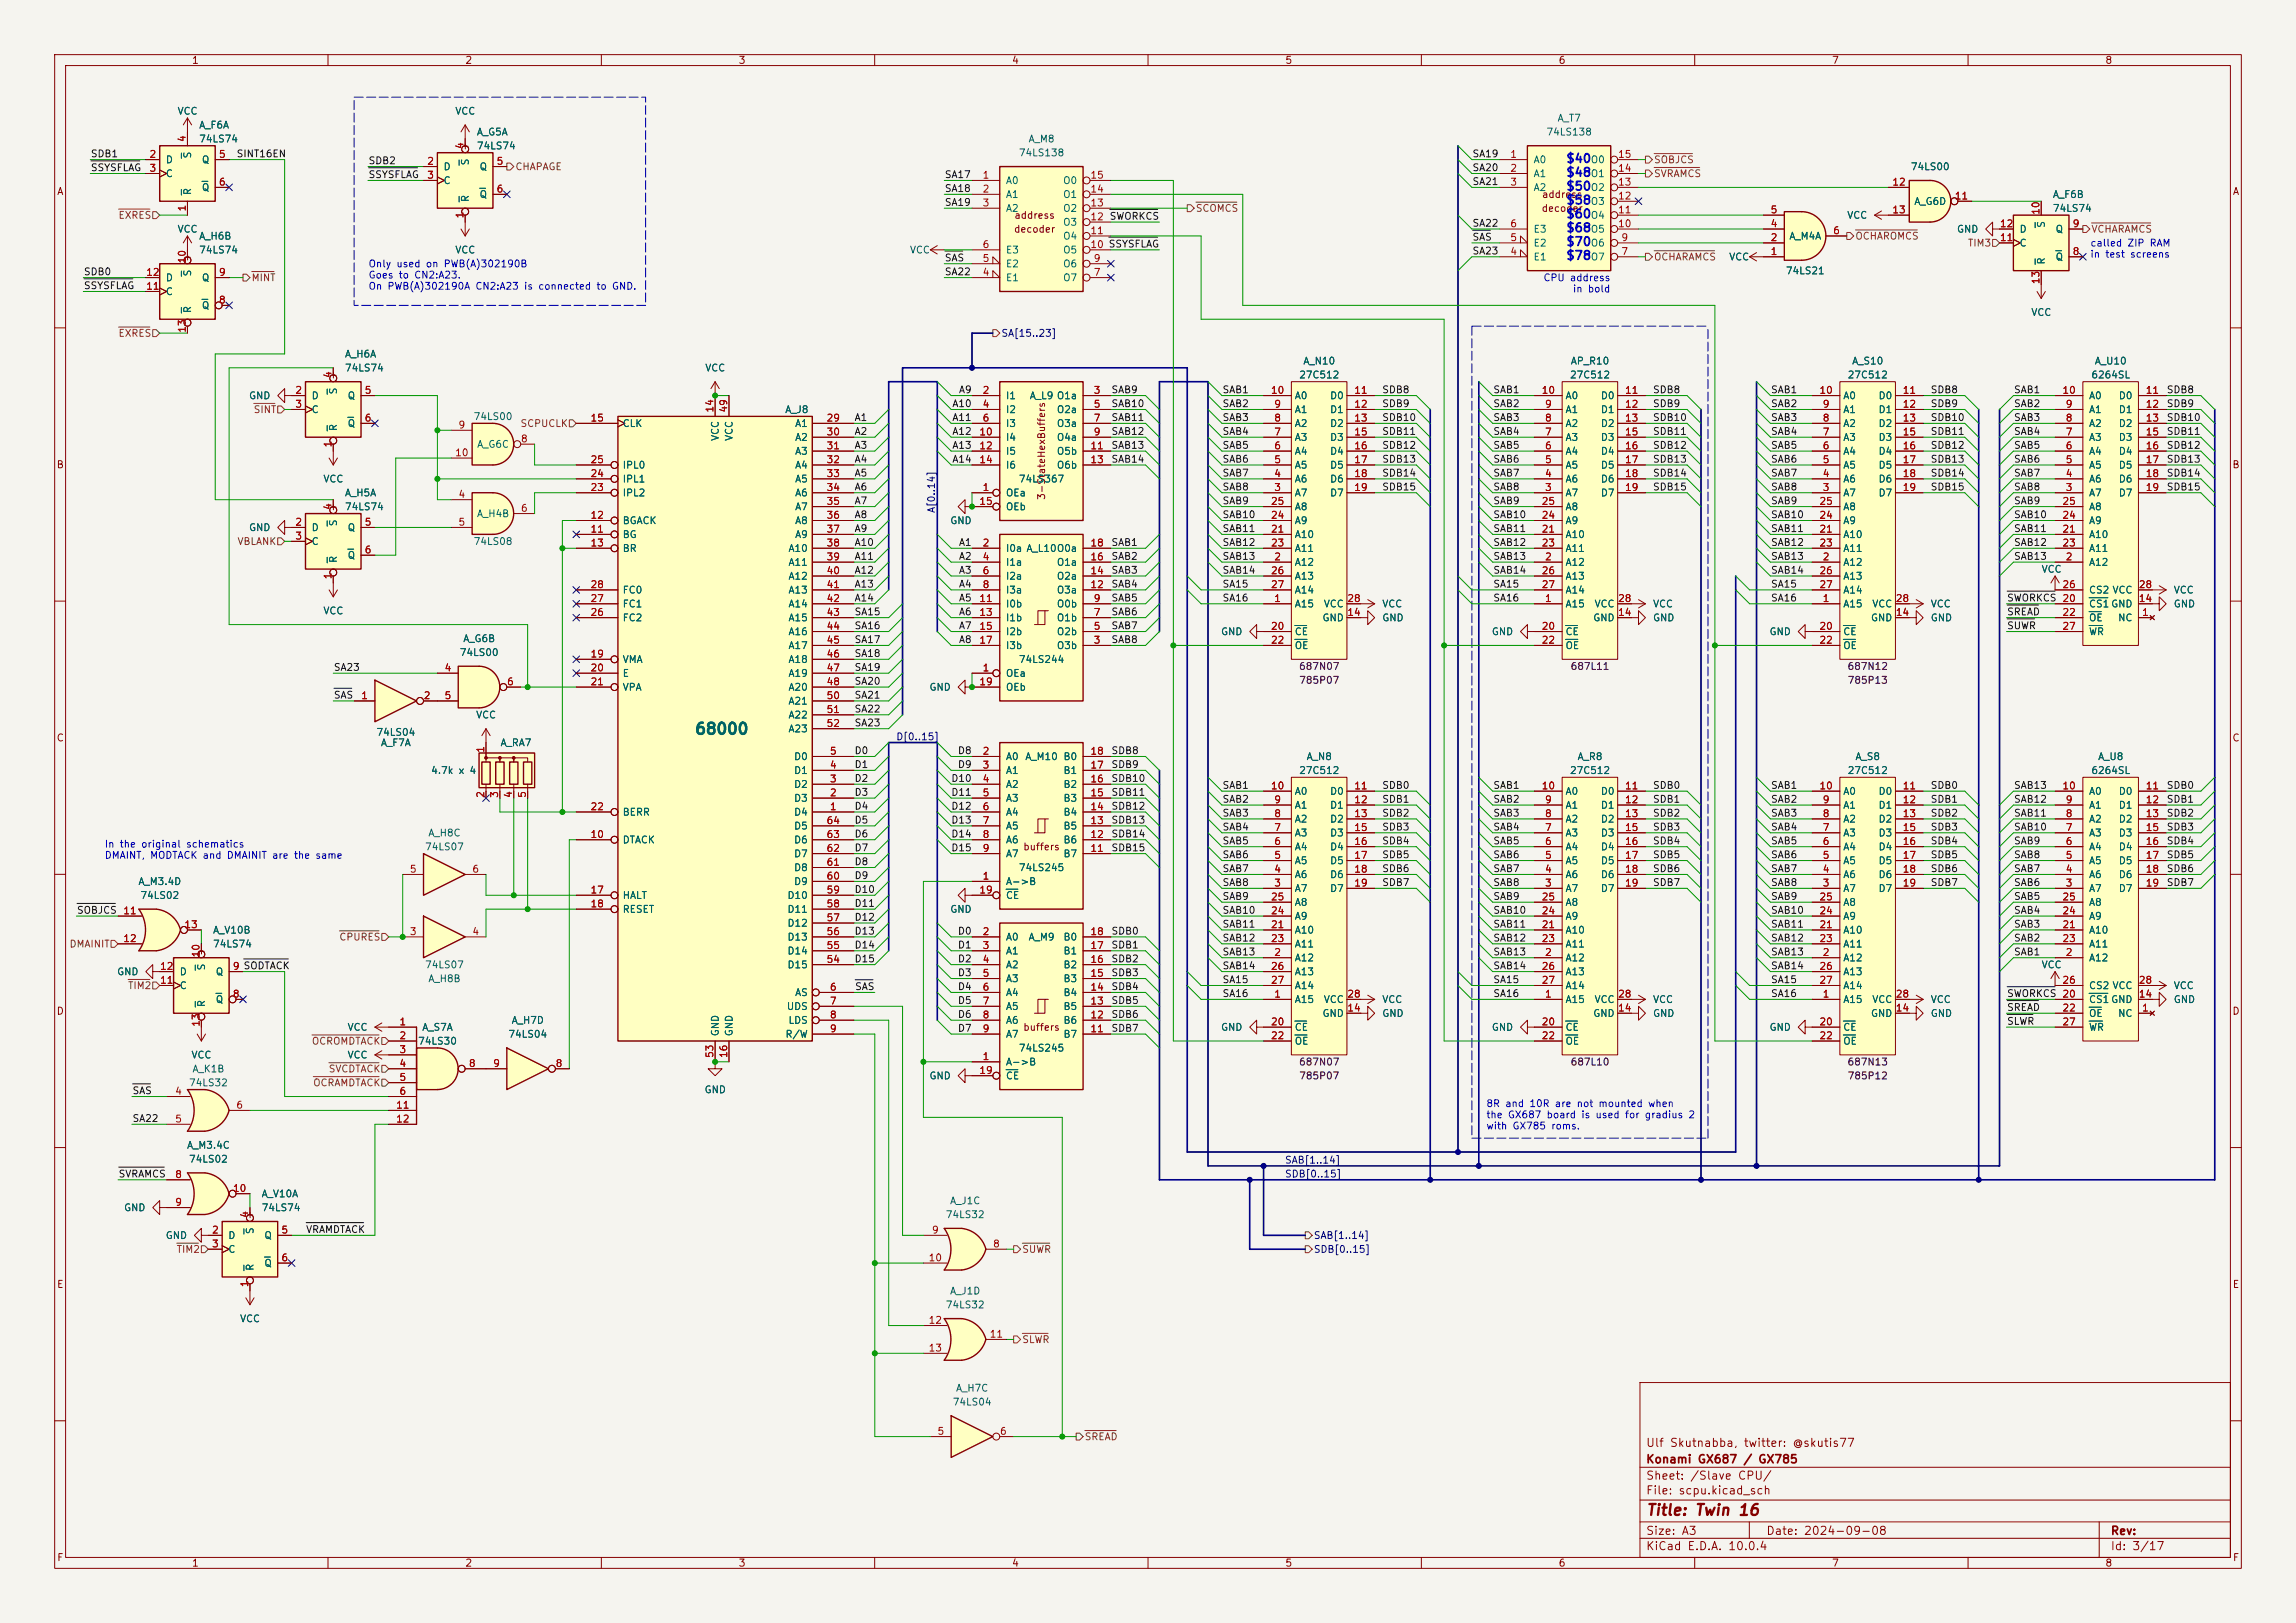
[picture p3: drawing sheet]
<svg xmlns="http://www.w3.org/2000/svg" width="420mm" height="297mm" viewBox="0 0 420 297" stroke-linecap="round" stroke-linejoin="round" font-family="sans-serif">
<defs><g id="words">
<text font-size="2" fill="#006464" x="127" y="134.9">68000</text>
<text font-size="2" fill="#840000" x="301" y="277.8">Title: Twin 16</text>
<g font-size="1.6" fill="#0000c2">
<text x="286.4" y="30.2">$40</text>
<text x="286.4" y="32.7">$48</text>
<text x="286.4" y="35.3">$50</text>
<text x="286.4" y="37.8">$58</text>
<text x="286.4" y="40.3">$60</text>
<text x="286.4" y="42.9">$68</text>
<text x="286.4" y="45.4">$70</text>
<text x="286.4" y="47.9">$78</text>
</g>
<g font-size="1.5" fill="#840000">
<text x="301" y="268.1">Konami GX687 / GX785</text>
<text x="301" y="265.1">Ulf Skutnabba, twitter: @skutis77</text>
<text x="301" y="273.8">File: scpu.kicad_sch</text>
<text x="301" y="271.1">Sheet: /Slave CPU/</text>
<text x="301" y="281.2">Size: A3</text>
<text x="323" y="281.2">Date: 2024-09-08</text>
<text x="386" y="281.2">Rev:</text>
<text x="301" y="284">KiCad E.D.A. 10.0.4</text>
<text x="386" y="284">Id: 3/17</text>
</g>
<g font-size="1.3" fill="#840000">
<text x="35" y="12">1</text>
<text x="85" y="12">2</text>
<text x="135" y="12">3</text>
<text x="185" y="12">4</text>
<text x="235" y="12">5</text>
<text x="285" y="12">6</text>
<text x="335" y="12">7</text>
<text x="385" y="12">8</text>
<text x="84.2" y="27.6">+</text>
<text x="10.3" y="36">A</text>
<text x="408.3" y="36">A</text>
<text x="185.4" y="40.3">address</text>
<text x="281.9" y="39.1">decoder</text>
<text x="282" y="36.5">address</text>
<text x="33.4" y="48">+</text>
<text x="185.4" y="42.9">decoder</text>
<text x="60.1" y="69.6">+</text>
<text x="10.3" y="86">B</text>
<text x="408.2" y="86">B</text>
<text x="60.1" y="93.7">+</text>
<text x="191.5" y="91.6" transform="rotate(-90 191.5 91.6)">3-StateHexBuffers</text>
<text x="10.3" y="136">C</text>
<text x="408.2" y="136">C</text>
<text x="187.1" y="155.9">buffers</text>
<text x="35.9" y="175">+</text>
<text x="10.3" y="186">D</text>
<text x="408.2" y="186">D</text>
<text x="187.1" y="188.9">buffers</text>
<text x="44.8" y="223.2">+</text>
<text x="10.3" y="236">E</text>
<text x="408.3" y="236">E</text>
<text x="10.3" y="286">F</text>
<text x="35" y="287">1</text>
<text x="85" y="287">2</text>
<text x="135" y="287">3</text>
<text x="185" y="287">4</text>
<text x="235" y="287">5</text>
<text x="285" y="287">6</text>
<text x="335" y="287">7</text>
<text x="385" y="287">8</text>
<text x="408.3" y="286">F</text>
</g>
<g font-size="1.3" fill="#006464">
<text x="32.4" y="21.3">VCC</text>
<text x="36.3" y="23.8">A_F6A</text>
<text x="83.2" y="21.3">VCC</text>
<text x="284.8" y="22.6">A_T7</text>
<text x="35.3" y="29.1" transform="rotate(-90 35.3 29.1)">S</text>
<text x="36.3" y="26.4">74LS74</text>
<text x="87.1" y="25.1">A_G5A</text>
<text x="87.1" y="27.6">74LS74</text>
<text x="186.3" y="28.9">74LS138</text>
<text x="188" y="26.4">A_M8</text>
<text x="282.8" y="25.1">74LS138</text>
<text x="30.2" y="30.2">D</text>
<text x="30.2" y="32.7">C</text>
<text x="35.3" y="35.8" transform="rotate(-90 35.3 35.8)">R</text>
<text x="36.8" y="30.2">Q</text>
<text x="36.8" y="35.3">Q</text>
<text x="81" y="31.5">D</text>
<text x="81" y="34">C</text>
<text x="86.1" y="30.4" transform="rotate(-90 86.1 30.4)">S</text>
<text x="87.6" y="31.5">Q</text>
<text x="183.9" y="34">A0</text>
<text x="194.4" y="34">O0</text>
<text x="280.4" y="30.2">A0</text>
<text x="280.4" y="32.7">A1</text>
<text x="280.4" y="35.3">A2</text>
<text x="290.9" y="35.3">O2</text>
<text x="290.9" y="32.7">O1</text>
<text x="290.9" y="30.2">O0</text>
<text x="349.4" y="31.5">74LS00</text>
<text x="86.1" y="37.1" transform="rotate(-90 86.1 37.1)">R</text>
<text x="87.6" y="36.5">Q</text>
<text x="183.9" y="36.5">A1</text>
<text x="183.9" y="39.1">A2</text>
<text x="194.4" y="41.6">O3</text>
<text x="194.4" y="39.1">O2</text>
<text x="194.4" y="36.5">O1</text>
<text x="290.9" y="40.3">O4</text>
<text x="290.9" y="37.8">O3</text>
<text x="337.8" y="40.3">VCC</text>
<text x="350.1" y="37.8">A_G6D</text>
<text x="374.4" y="41.8" transform="rotate(-90 374.4 41.8)">S</text>
<text x="375.4" y="36.5">A_F6B</text>
<text x="375.4" y="39.1">74LS74</text>
<text x="32.4" y="42.9">VCC</text>
<text x="36.3" y="44.2">A_H6B</text>
<text x="36.3" y="46.7">74LS74</text>
<text x="83.2" y="46.7">VCC</text>
<text x="166.3" y="46.7">VCC</text>
<text x="183.9" y="46.7">E3</text>
<text x="194.4" y="46.7">O5</text>
<text x="194.4" y="44.2">O4</text>
<text x="280.4" y="48">E1</text>
<text x="280.4" y="45.4">E2</text>
<text x="280.4" y="42.9">E3</text>
<text x="290.9" y="48">O7</text>
<text x="290.9" y="45.4">O6</text>
<text x="290.9" y="42.9">O5</text>
<text x="316.2" y="48">VCC</text>
<text x="327.2" y="44.2">A_M4A</text>
<text x="357.9" y="42.9">GND</text>
<text x="369.3" y="45.4">C</text>
<text x="369.3" y="42.9">D</text>
<text x="375.9" y="48">Q</text>
<text x="375.9" y="42.9">Q</text>
<text x="30.2" y="51.8">D</text>
<text x="35.3" y="50.7" transform="rotate(-90 35.3 50.7)">S</text>
<text x="36.8" y="51.8">Q</text>
<text x="183.9" y="51.8">E1</text>
<text x="183.9" y="49.2">E2</text>
<text x="194.4" y="51.8">O7</text>
<text x="194.4" y="49.2">O6</text>
<text x="326.6" y="50.5">74LS21</text>
<text x="374.4" y="48.5" transform="rotate(-90 374.4 48.5)">R</text>
<text x="30.2" y="54.3">C</text>
<text x="35.3" y="57.4" transform="rotate(-90 35.3 57.4)">R</text>
<text x="36.8" y="56.9">Q</text>
<text x="371.5" y="58.1">VCC</text>
<text x="63" y="65.7">A_H6A</text>
<text x="63" y="68.3">74LS74</text>
<text x="128.9" y="68.3">VCC</text>
<text x="237.5" y="69.6">27C512</text>
<text x="238.3" y="67">A_N10</text>
<text x="287.1" y="69.6">27C512</text>
<text x="287.2" y="67">AP_R10</text>
<text x="337.9" y="69.6">27C512</text>
<text x="338.7" y="67">A_S10</text>
<text x="382.4" y="69.6">6264SL</text>
<text x="383.1" y="67">A_U10</text>
<text x="45.4" y="73.4">GND</text>
<text x="56.9" y="73.4">D</text>
<text x="56.9" y="75.9">C</text>
<text x="61.9" y="72.3" transform="rotate(-90 61.9 72.3)">S</text>
<text x="63.5" y="73.4">Q</text>
<text x="86.5" y="77.2">74LS00</text>
<text x="143.5" y="75.9">A_J8</text>
<text x="183.9" y="73.4">I1</text>
<text x="183.9" y="75.9">I2</text>
<text x="188.3" y="73.4">A_L9 O1a</text>
<text x="193.2" y="75.9">O2a</text>
<text x="236.7" y="75.9">A1</text>
<text x="236.7" y="73.4">A0</text>
<text x="243.2" y="73.4">D0</text>
<text x="243.2" y="75.9">D1</text>
<text x="286.3" y="75.9">A1</text>
<text x="286.3" y="73.4">A0</text>
<text x="292.7" y="73.4">D0</text>
<text x="292.7" y="75.9">D1</text>
<text x="337.1" y="75.9">A1</text>
<text x="337.1" y="73.4">A0</text>
<text x="343.5" y="73.4">D0</text>
<text x="343.5" y="75.9">D1</text>
<text x="382" y="75.9">A1</text>
<text x="382" y="73.4">A0</text>
<text x="387.5" y="73.4">D0</text>
<text x="387.5" y="75.9">D1</text>
<text x="61.9" y="79" transform="rotate(-90 61.9 79)">R</text>
<text x="63.5" y="78.4">Q</text>
<text x="87.2" y="82.3">A_G6C</text>
<text x="113.8" y="78.4">CLK</text>
<text x="131.8" y="80.8" transform="rotate(-90 131.8 80.8)">VCC</text>
<text x="134.3" y="80.8" transform="rotate(-90 134.3 80.8)">VCC</text>
<text x="145.3" y="78.4">A1</text>
<text x="145.3" y="81">A2</text>
<text x="145.3" y="83.5">A3</text>
<text x="183.9" y="78.4">I3</text>
<text x="183.9" y="81">I4</text>
<text x="183.9" y="83.5">I5</text>
<text x="193.2" y="78.4">O3a</text>
<text x="193.2" y="81">O4a</text>
<text x="193.2" y="83.5">O5b</text>
<text x="236.7" y="83.5">A4</text>
<text x="236.7" y="81">A3</text>
<text x="236.7" y="78.4">A2</text>
<text x="243.2" y="78.4">D2</text>
<text x="243.2" y="81">D3</text>
<text x="243.2" y="83.5">D4</text>
<text x="286.3" y="83.5">A4</text>
<text x="286.3" y="81">A3</text>
<text x="286.3" y="78.4">A2</text>
<text x="292.7" y="78.4">D2</text>
<text x="292.7" y="81">D3</text>
<text x="292.7" y="83.5">D4</text>
<text x="337.1" y="83.5">A4</text>
<text x="337.1" y="81">A3</text>
<text x="337.1" y="78.4">A2</text>
<text x="343.5" y="78.4">D2</text>
<text x="343.5" y="81">D3</text>
<text x="343.5" y="83.5">D4</text>
<text x="382" y="83.5">A4</text>
<text x="382" y="81">A3</text>
<text x="382" y="78.4">A2</text>
<text x="387.5" y="78.4">D2</text>
<text x="387.5" y="81">D3</text>
<text x="387.5" y="83.5">D4</text>
<text x="59" y="88.6">VCC</text>
<text x="113.8" y="88.6">IPL1</text>
<text x="113.8" y="86.1">IPL0</text>
<text x="145.3" y="86.1">A4</text>
<text x="145.3" y="88.6">A5</text>
<text x="183.9" y="86.1">I6</text>
<text x="186.3" y="88.6">74LS367</text>
<text x="193.2" y="86.1">O6b</text>
<text x="236.7" y="88.6">A6</text>
<text x="236.7" y="86.1">A5</text>
<text x="243.2" y="86.1">D5</text>
<text x="243.2" y="88.6">D6</text>
<text x="286.3" y="88.6">A6</text>
<text x="286.3" y="86.1">A5</text>
<text x="292.7" y="86.1">D5</text>
<text x="292.7" y="88.6">D6</text>
<text x="337.1" y="88.6">A6</text>
<text x="337.1" y="86.1">A5</text>
<text x="343.5" y="86.1">D5</text>
<text x="343.5" y="88.6">D6</text>
<text x="382" y="88.6">A6</text>
<text x="382" y="86.1">A5</text>
<text x="387.5" y="86.1">D5</text>
<text x="387.5" y="88.6">D6</text>
<text x="63" y="91.1">A_H5A</text>
<text x="63" y="93.7">74LS74</text>
<text x="87.1" y="95">A_H4B</text>
<text x="113.8" y="91.1">IPL2</text>
<text x="145.3" y="91.1">A6</text>
<text x="145.3" y="93.7">A7</text>
<text x="183.9" y="91.1">OEa</text>
<text x="183.9" y="93.7">OEb</text>
<text x="236.7" y="91.1">A7</text>
<text x="236.7" y="93.7">A8</text>
<text x="243.2" y="91.1">D7</text>
<text x="286.3" y="91.1">A7</text>
<text x="286.3" y="93.7">A8</text>
<text x="292.7" y="91.1">D7</text>
<text x="337.1" y="91.1">A7</text>
<text x="337.1" y="93.7">A8</text>
<text x="343.5" y="91.1">D7</text>
<text x="382" y="91.1">A7</text>
<text x="382" y="93.7">A8</text>
<text x="387.5" y="91.1">D7</text>
<text x="45.4" y="97.5">GND</text>
<text x="56.9" y="97.5">D</text>
<text x="56.9" y="100">C</text>
<text x="61.9" y="96.4" transform="rotate(-90 61.9 96.4)">S</text>
<text x="63.5" y="97.5">Q</text>
<text x="86.5" y="100">74LS08</text>
<text x="113.8" y="98.8">BG</text>
<text x="113.8" y="96.2">BGACK</text>
<text x="113.8" y="101.3">BR</text>
<text x="144.1" y="101.3">A10</text>
<text x="145.3" y="96.2">A8</text>
<text x="145.3" y="98.8">A9</text>
<text x="173.7" y="96.2">GND</text>
<text x="183.9" y="101.3">I0a A_L10O0a</text>
<text x="236.7" y="98.8">A10</text>
<text x="236.7" y="101.3">A11</text>
<text x="236.7" y="96.2">A9</text>
<text x="286.3" y="98.8">A10</text>
<text x="286.3" y="101.3">A11</text>
<text x="286.3" y="96.2">A9</text>
<text x="337.1" y="98.8">A10</text>
<text x="337.1" y="101.3">A11</text>
<text x="337.1" y="96.2">A9</text>
<text x="382" y="98.8">A10</text>
<text x="382" y="101.3">A11</text>
<text x="382" y="96.2">A9</text>
<text x="61.9" y="103.1" transform="rotate(-90 61.9 103.1)">R</text>
<text x="63.5" y="102.6">Q</text>
<text x="144.1" y="103.8">A11</text>
<text x="144.1" y="106.4">A12</text>
<text x="183.9" y="103.8">I1a</text>
<text x="183.9" y="106.4">I2a</text>
<text x="193.2" y="106.4">O2a</text>
<text x="193.2" y="103.8">O1a</text>
<text x="236.7" y="103.8">A12</text>
<text x="236.7" y="106.4">A13</text>
<text x="286.3" y="103.8">A12</text>
<text x="286.3" y="106.4">A13</text>
<text x="337.1" y="103.8">A12</text>
<text x="337.1" y="106.4">A13</text>
<text x="373.3" y="105.1">VCC</text>
<text x="382" y="103.8">A12</text>
<text x="59" y="112.7">VCC</text>
<text x="113.8" y="111.5">FC1</text>
<text x="113.8" y="108.9">FC0</text>
<text x="144.1" y="108.9">A13</text>
<text x="144.1" y="111.5">A14</text>
<text x="183.9" y="108.9">I3a</text>
<text x="183.9" y="111.5">I0b</text>
<text x="193.2" y="111.5">O0b</text>
<text x="193.2" y="108.9">O3a</text>
<text x="236.7" y="111.5">A15</text>
<text x="236.7" y="108.9">A14</text>
<text x="242" y="111.5">VCC</text>
<text x="252.7" y="111.5">VCC</text>
<text x="286.3" y="111.5">A15</text>
<text x="286.3" y="108.9">A14</text>
<text x="291.6" y="111.5">VCC</text>
<text x="302.3" y="111.5">VCC</text>
<text x="337.1" y="111.5">A15</text>
<text x="337.1" y="108.9">A14</text>
<text x="342.4" y="111.5">VCC</text>
<text x="353.1" y="111.5">VCC</text>
<text x="382" y="111.5">CS1GND</text>
<text x="382" y="108.9">CS2 VCC</text>
<text x="397.5" y="111.5">GND</text>
<text x="397.5" y="108.9">VCC</text>
<text x="84.6" y="117.8">A_G6B</text>
<text x="113.8" y="114">FC2</text>
<text x="144.1" y="114">A15</text>
<text x="144.1" y="116.5">A16</text>
<text x="144.1" y="119.1">A17</text>
<text x="183.9" y="114">I1b</text>
<text x="183.9" y="116.5">I2b</text>
<text x="183.9" y="119.1">I3b</text>
<text x="193.2" y="119.1">O3b</text>
<text x="193.2" y="116.5">O2b</text>
<text x="193.2" y="114">O1b</text>
<text x="223.2" y="116.5">GND</text>
<text x="236.7" y="116.5">CE</text>
<text x="236.7" y="119.1">OE</text>
<text x="241.8" y="114">GND</text>
<text x="252.7" y="114">GND</text>
<text x="272.8" y="116.5">GND</text>
<text x="286.3" y="116.5">CE</text>
<text x="286.3" y="119.1">OE</text>
<text x="291.3" y="114">GND</text>
<text x="302.3" y="114">GND</text>
<text x="323.6" y="116.5">GND</text>
<text x="337.1" y="116.5">CE</text>
<text x="337.1" y="119.1">OE</text>
<text x="342.1" y="114">GND</text>
<text x="353.1" y="114">GND</text>
<text x="382" y="114">OE</text>
<text x="382" y="116.5">WR</text>
<text x="387.3" y="114">NC</text>
<text x="84" y="120.4">74LS00</text>
<text x="113.8" y="121.6">VMA</text>
<text x="113.8" y="124.2">E</text>
<text x="144.1" y="121.6">A18</text>
<text x="144.1" y="124.2">A19</text>
<text x="183.9" y="124.2">OEa</text>
<text x="186.3" y="121.6">74LS244</text>
<text x="87" y="131.8">VCC</text>
<text x="113.8" y="126.7">VPA</text>
<text x="144.1" y="126.7">A20</text>
<text x="144.1" y="129.2">A21</text>
<text x="144.1" y="131.8">A22</text>
<text x="169.9" y="126.7">GND</text>
<text x="183.9" y="126.7">OEb</text>
<text x="68.8" y="135">74LS04</text>
<text x="69.6" y="136.9">A_F7A</text>
<text x="91.4" y="136.9">A_RA7</text>
<text x="144.1" y="134.3">A23</text>
<text x="78.7" y="141.9">4.7k x 4</text>
<text x="145.1" y="141.9">D1</text>
<text x="145.1" y="139.4">D0</text>
<text x="183.9" y="139.4">A0</text>
<text x="183.9" y="141.9">A1</text>
<text x="187.4" y="139.4">A_M10 B0</text>
<text x="194.4" y="141.9">B1</text>
<text x="237.5" y="141.9">27C512</text>
<text x="238.9" y="139.4">A_N8</text>
<text x="287.1" y="141.9">27C512</text>
<text x="288.5" y="139.4">A_R8</text>
<text x="337.9" y="141.9">27C512</text>
<text x="339.3" y="139.4">A_S8</text>
<text x="382.4" y="141.9">6264SL</text>
<text x="383.7" y="139.4">A_U8</text>
<text x="113.8" y="149.6">BERR</text>
<text x="145.1" y="149.6">D4</text>
<text x="145.1" y="147">D3</text>
<text x="145.1" y="144.5">D2</text>
<text x="183.9" y="144.5">A2</text>
<text x="183.9" y="147">A3</text>
<text x="183.9" y="149.6">A4</text>
<text x="194.4" y="149.6">B4</text>
<text x="194.4" y="147">B3</text>
<text x="194.4" y="144.5">B2</text>
<text x="236.7" y="148.3">A1</text>
<text x="236.7" y="145.8">A0</text>
<text x="243.2" y="145.8">D0</text>
<text x="243.2" y="148.3">D1</text>
<text x="286.3" y="148.3">A1</text>
<text x="286.3" y="145.8">A0</text>
<text x="292.7" y="145.8">D0</text>
<text x="292.7" y="148.3">D1</text>
<text x="337.1" y="148.3">A1</text>
<text x="337.1" y="145.8">A0</text>
<text x="343.5" y="145.8">D0</text>
<text x="343.5" y="148.3">D1</text>
<text x="382" y="148.3">A1</text>
<text x="382" y="145.8">A0</text>
<text x="387.5" y="145.8">D0</text>
<text x="387.5" y="148.3">D1</text>
<text x="77.6" y="155.9">74LS07</text>
<text x="78.2" y="153.4">A_H8C</text>
<text x="113.8" y="154.6">DTACK</text>
<text x="145.1" y="154.6">D6</text>
<text x="145.1" y="152.1">D5</text>
<text x="183.9" y="152.1">A5</text>
<text x="183.9" y="154.6">A6</text>
<text x="194.4" y="154.6">B6</text>
<text x="194.4" y="152.1">B5</text>
<text x="236.7" y="155.9">A4</text>
<text x="236.7" y="153.4">A3</text>
<text x="236.7" y="150.8">A2</text>
<text x="243.2" y="150.8">D2</text>
<text x="243.2" y="153.4">D3</text>
<text x="243.2" y="155.9">D4</text>
<text x="286.3" y="155.9">A4</text>
<text x="286.3" y="153.4">A3</text>
<text x="286.3" y="150.8">A2</text>
<text x="292.7" y="150.8">D2</text>
<text x="292.7" y="153.4">D3</text>
<text x="292.7" y="155.9">D4</text>
<text x="337.1" y="155.9">A4</text>
<text x="337.1" y="153.4">A3</text>
<text x="337.1" y="150.8">A2</text>
<text x="343.5" y="150.8">D2</text>
<text x="343.5" y="153.4">D3</text>
<text x="343.5" y="155.9">D4</text>
<text x="382" y="155.9">A4</text>
<text x="382" y="153.4">A3</text>
<text x="382" y="150.8">A2</text>
<text x="387.5" y="150.8">D2</text>
<text x="387.5" y="153.4">D3</text>
<text x="387.5" y="155.9">D4</text>
<text x="145.1" y="159.7">D8</text>
<text x="145.1" y="157.2">D7</text>
<text x="183.9" y="157.2">A7</text>
<text x="186.3" y="159.7">74LS245</text>
<text x="194.4" y="157.2">B7</text>
<text x="236.7" y="161">A6</text>
<text x="236.7" y="158.5">A5</text>
<text x="243.2" y="158.5">D5</text>
<text x="243.2" y="161">D6</text>
<text x="286.3" y="161">A6</text>
<text x="286.3" y="158.5">A5</text>
<text x="292.7" y="158.5">D5</text>
<text x="292.7" y="161">D6</text>
<text x="337.1" y="161">A6</text>
<text x="337.1" y="158.5">A5</text>
<text x="343.5" y="158.5">D5</text>
<text x="343.5" y="161">D6</text>
<text x="382" y="161">A6</text>
<text x="382" y="158.5">A5</text>
<text x="387.5" y="158.5">D5</text>
<text x="387.5" y="161">D6</text>
<text x="25.2" y="162.3">A_M3.4D</text>
<text x="25.6" y="164.8">74LS02</text>
<text x="113.8" y="164.8">HALT</text>
<text x="113.8" y="167.3">RESET</text>
<text x="143.9" y="167.3">D11</text>
<text x="143.9" y="164.8">D10</text>
<text x="145.1" y="162.3">D9</text>
<text x="173.7" y="167.3">GND</text>
<text x="183.9" y="162.3">A-&gt;B</text>
<text x="183.9" y="164.8">CE</text>
<text x="236.7" y="163.5">A7</text>
<text x="236.7" y="166.1">A8</text>
<text x="243.2" y="163.5">D7</text>
<text x="286.3" y="163.5">A7</text>
<text x="286.3" y="166.1">A8</text>
<text x="292.7" y="163.5">D7</text>
<text x="337.1" y="163.5">A7</text>
<text x="337.1" y="166.1">A8</text>
<text x="343.5" y="163.5">D7</text>
<text x="382" y="163.5">A7</text>
<text x="382" y="166.1">A8</text>
<text x="387.5" y="163.5">D7</text>
<text x="38.9" y="171.2">A_V10B</text>
<text x="38.9" y="173.7">74LS74</text>
<text x="143.9" y="172.4">D13</text>
<text x="143.9" y="169.9">D12</text>
<text x="183.9" y="172.4">A0</text>
<text x="188" y="172.4">A_M9</text>
<text x="194.4" y="172.4">B0</text>
<text x="236.7" y="171.2">A10</text>
<text x="236.7" y="173.7">A11</text>
<text x="236.7" y="168.6">A9</text>
<text x="286.3" y="171.2">A10</text>
<text x="286.3" y="173.7">A11</text>
<text x="286.3" y="168.6">A9</text>
<text x="337.1" y="171.2">A10</text>
<text x="337.1" y="173.7">A11</text>
<text x="337.1" y="168.6">A9</text>
<text x="382" y="171.2">A10</text>
<text x="382" y="173.7">A11</text>
<text x="382" y="168.6">A9</text>
<text x="21.3" y="178.8">GND</text>
<text x="32.8" y="178.8">D</text>
<text x="37.8" y="177.7" transform="rotate(-90 37.8 177.7)">S</text>
<text x="39.4" y="178.8">Q</text>
<text x="77.6" y="177.5">74LS07</text>
<text x="143.9" y="177.5">D15</text>
<text x="143.9" y="175">D14</text>
<text x="183.9" y="175">A1</text>
<text x="183.9" y="177.5">A2</text>
<text x="194.4" y="177.5">B2</text>
<text x="194.4" y="175">B1</text>
<text x="236.7" y="176.2">A12</text>
<text x="236.7" y="178.8">A13</text>
<text x="286.3" y="176.2">A12</text>
<text x="286.3" y="178.8">A13</text>
<text x="337.1" y="176.2">A12</text>
<text x="337.1" y="178.8">A13</text>
<text x="373.3" y="177.5">VCC</text>
<text x="382" y="176.2">A12</text>
<text x="32.8" y="181.3">C</text>
<text x="37.8" y="184.4" transform="rotate(-90 37.8 184.4)">R</text>
<text x="39.4" y="183.9">Q</text>
<text x="78.2" y="180">A_H8B</text>
<text x="143.8" y="185.1">UDS</text>
<text x="145.3" y="182.6">AS</text>
<text x="183.9" y="180">A3</text>
<text x="183.9" y="182.6">A4</text>
<text x="183.9" y="185.1">A5</text>
<text x="194.4" y="185.1">B5</text>
<text x="194.4" y="182.6">B4</text>
<text x="194.4" y="180">B3</text>
<text x="236.7" y="183.9">A15</text>
<text x="236.7" y="181.3">A14</text>
<text x="242" y="183.9">VCC</text>
<text x="252.7" y="183.9">VCC</text>
<text x="286.3" y="183.9">A15</text>
<text x="286.3" y="181.3">A14</text>
<text x="291.6" y="183.9">VCC</text>
<text x="302.3" y="183.9">VCC</text>
<text x="337.1" y="183.9">A15</text>
<text x="337.1" y="181.3">A14</text>
<text x="342.4" y="183.9">VCC</text>
<text x="353.1" y="183.9">VCC</text>
<text x="382" y="183.9">CS1GND</text>
<text x="382" y="181.3">CS2 VCC</text>
<text x="397.5" y="183.9">GND</text>
<text x="397.5" y="181.3">VCC</text>
<text x="63.5" y="188.9">VCC</text>
<text x="76.4" y="191.5">74LS30</text>
<text x="77.1" y="188.9">A_S7A</text>
<text x="92.9" y="190.2">74LS04</text>
<text x="93.5" y="187.7">A_H7D</text>
<text x="131.8" y="189.7" transform="rotate(-90 131.8 189.7)">GND</text>
<text x="134.3" y="189.7" transform="rotate(-90 134.3 189.7)">GND</text>
<text x="143.6" y="190.2">R/W</text>
<text x="144.1" y="187.7">LDS</text>
<text x="183.9" y="187.7">A6</text>
<text x="183.9" y="190.2">A7</text>
<text x="194.4" y="190.2">B7</text>
<text x="194.4" y="187.7">B6</text>
<text x="223.2" y="188.9">GND</text>
<text x="236.7" y="188.9">CE</text>
<text x="236.7" y="191.5">OE</text>
<text x="241.8" y="186.4">GND</text>
<text x="252.7" y="186.4">GND</text>
<text x="272.8" y="188.9">GND</text>
<text x="286.3" y="188.9">CE</text>
<text x="286.3" y="191.5">OE</text>
<text x="291.3" y="186.4">GND</text>
<text x="302.3" y="186.4">GND</text>
<text x="323.6" y="188.9">GND</text>
<text x="337.1" y="188.9">CE</text>
<text x="337.1" y="191.5">OE</text>
<text x="342.1" y="186.4">GND</text>
<text x="353.1" y="186.4">GND</text>
<text x="382" y="186.4">OE</text>
<text x="382" y="188.9">WR</text>
<text x="387.3" y="186.4">NC</text>
<text x="34.9" y="194">VCC</text>
<text x="35.1" y="196.6">A_K1B</text>
<text x="63.5" y="194">VCC</text>
<text x="169.9" y="197.8">GND</text>
<text x="183.9" y="195.3">A-&gt;B</text>
<text x="183.9" y="197.8">CE</text>
<text x="186.3" y="192.7">74LS245</text>
<text x="34.5" y="199.1">74LS32</text>
<text x="128.8" y="200.4">GND</text>
<text x="34.1" y="210.5">A_M3.4C</text>
<text x="34.5" y="213.1">74LS02</text>
<text x="22.6" y="222">GND</text>
<text x="47.7" y="219.4">A_V10A</text>
<text x="47.7" y="222">74LS74</text>
<text x="173.7" y="220.7">A_J1C</text>
<text x="30.2" y="227">GND</text>
<text x="41.7" y="227">D</text>
<text x="46.7" y="225.9" transform="rotate(-90 46.7 225.9)">S</text>
<text x="48.3" y="227">Q</text>
<text x="172.9" y="223.2">74LS32</text>
<text x="41.7" y="229.6">C</text>
<text x="46.7" y="232.7" transform="rotate(-90 46.7 232.7)">R</text>
<text x="48.3" y="232.1">Q</text>
<text x="172.9" y="239.7">74LS32</text>
<text x="173.7" y="237.2">A_J1D</text>
<text x="43.8" y="242.3">VCC</text>
<text x="174.2" y="257.5">74LS04</text>
<text x="174.8" y="255">A_H7C</text>
</g>
<g font-size="1.3" fill="#0f0f0f">
<text x="16.5" y="29.1">SDB1</text>
<text x="43.2" y="29.1">SINT16EN</text>
<text x="269.2" y="29.1">SA19</text>
<text x="16.5" y="31.6">SSYSFLAG</text>
<text x="67.3" y="30.4">SDB2</text>
<text x="67.3" y="32.9">SSYSFLAG</text>
<text x="172.7" y="35.4">SA18</text>
<text x="172.7" y="32.9">SA17</text>
<text x="269.2" y="34.2">SA21</text>
<text x="269.2" y="31.6">SA20</text>
<text x="172.7" y="38">SA19</text>
<text x="202.9" y="40.5">SWORKCS</text>
<text x="269.2" y="41.8">SA22</text>
<text x="269.2" y="46.9">SA23</text>
<text x="269.2" y="44.3">SAS</text>
<text x="15.2" y="50.7">SDB0</text>
<text x="15.2" y="53.2">SSYSFLAG</text>
<text x="172.7" y="50.7">SA22</text>
<text x="172.7" y="48.1">SAS</text>
<text x="156.2" y="77.3">A1</text>
<text x="174.1" y="77.3">A11</text>
<text x="174.1" y="74.8">A10</text>
<text x="175.3" y="72.3">A9</text>
<text x="203.2" y="72.3">SAB9</text>
<text x="203.2" y="74.8">SAB10</text>
<text x="203.2" y="77.3">SAB11</text>
<text x="223.5" y="77.3">SAB3</text>
<text x="223.5" y="72.3">SAB1</text>
<text x="223.5" y="74.8">SAB2</text>
<text x="252.7" y="74.8">SDB9</text>
<text x="252.7" y="72.3">SDB8</text>
<text x="252.7" y="77.3">SDB10</text>
<text x="273" y="72.3">SAB1</text>
<text x="273" y="77.3">SAB3</text>
<text x="273" y="74.8">SAB2</text>
<text x="302.3" y="77.3">SDB10</text>
<text x="302.3" y="74.8">SDB9</text>
<text x="302.3" y="72.3">SDB8</text>
<text x="323.8" y="74.8">SAB2</text>
<text x="323.8" y="72.3">SAB1</text>
<text x="323.8" y="77.3">SAB3</text>
<text x="353.1" y="77.3">SDB10</text>
<text x="353.1" y="72.3">SDB8</text>
<text x="353.1" y="74.8">SDB9</text>
<text x="368.3" y="74.8">SAB2</text>
<text x="368.3" y="72.3">SAB1</text>
<text x="368.3" y="77.3">SAB3</text>
<text x="396.2" y="72.3">SDB8</text>
<text x="396.2" y="74.8">SDB9</text>
<text x="396.2" y="77.3">SDB10</text>
<text x="156.2" y="82.4">A3</text>
<text x="156.2" y="79.9">A2</text>
<text x="174.1" y="82.4">A13</text>
<text x="174.1" y="79.9">A12</text>
<text x="203.2" y="82.4">SAB13</text>
<text x="203.2" y="79.9">SAB12</text>
<text x="223.5" y="79.9">SAB4</text>
<text x="223.5" y="82.4">SAB5</text>
<text x="252.7" y="79.9">SDB11</text>
<text x="252.7" y="82.4">SDB12</text>
<text x="273" y="82.4">SAB5</text>
<text x="273" y="79.9">SAB4</text>
<text x="302.3" y="79.9">SDB11</text>
<text x="302.3" y="82.4">SDB12</text>
<text x="323.8" y="79.9">SAB4</text>
<text x="323.8" y="82.4">SAB5</text>
<text x="353.1" y="79.9">SDB11</text>
<text x="353.1" y="82.4">SDB12</text>
<text x="368.3" y="82.4">SAB5</text>
<text x="368.3" y="79.9">SAB4</text>
<text x="396.2" y="79.9">SDB11</text>
<text x="396.2" y="82.4">SDB12</text>
<text x="156.2" y="85">A4</text>
<text x="156.2" y="87.5">A5</text>
<text x="174.1" y="85">A14</text>
<text x="203.2" y="85">SAB14</text>
<text x="223.5" y="87.5">SAB7</text>
<text x="223.5" y="85">SAB6</text>
<text x="252.7" y="87.5">SDB14</text>
<text x="252.7" y="85">SDB13</text>
<text x="273" y="85">SAB6</text>
<text x="273" y="87.5">SAB7</text>
<text x="302.3" y="87.5">SDB14</text>
<text x="302.3" y="85">SDB13</text>
<text x="323.8" y="85">SAB6</text>
<text x="323.8" y="87.5">SAB7</text>
<text x="353.1" y="85">SDB13</text>
<text x="353.1" y="87.5">SDB14</text>
<text x="368.3" y="85">SAB6</text>
<text x="368.3" y="87.5">SAB7</text>
<text x="396.2" y="85">SDB13</text>
<text x="396.2" y="87.5">SDB14</text>
<text x="156.2" y="90">A6</text>
<text x="156.2" y="92.6">A7</text>
<text x="156.2" y="95.1">A8</text>
<text x="223.5" y="92.6">SAB9</text>
<text x="223.5" y="90">SAB8</text>
<text x="223.5" y="95.1">SAB10</text>
<text x="252.7" y="90">SDB15</text>
<text x="273" y="90">SAB8</text>
<text x="273" y="92.6">SAB9</text>
<text x="273" y="95.1">SAB10</text>
<text x="302.3" y="90">SDB15</text>
<text x="323.8" y="92.6">SAB9</text>
<text x="323.8" y="90">SAB8</text>
<text x="323.8" y="95.1">SAB10</text>
<text x="353.1" y="90">SDB15</text>
<text x="368.3" y="92.6">SAB9</text>
<text x="368.3" y="90">SAB8</text>
<text x="368.3" y="95.1">SAB10</text>
<text x="396.2" y="90">SDB15</text>
<text x="156.2" y="100.2">A10</text>
<text x="156.2" y="97.7">A9</text>
<text x="175.3" y="100.2">A1</text>
<text x="203.2" y="100.2">SAB1</text>
<text x="223.5" y="97.7">SAB11</text>
<text x="223.5" y="100.2">SAB12</text>
<text x="273" y="97.7">SAB11</text>
<text x="273" y="100.2">SAB12</text>
<text x="323.8" y="100.2">SAB12</text>
<text x="323.8" y="97.7">SAB11</text>
<text x="368.3" y="97.7">SAB11</text>
<text x="368.3" y="100.2">SAB12</text>
<text x="156.2" y="102.7">A11</text>
<text x="156.2" y="105.3">A12</text>
<text x="156.2" y="107.8">A13</text>
<text x="175.3" y="107.8">A4</text>
<text x="175.3" y="105.3">A3</text>
<text x="175.3" y="102.7">A2</text>
<text x="203.2" y="105.3">SAB3</text>
<text x="203.2" y="102.7">SAB2</text>
<text x="203.2" y="107.8">SAB4</text>
<text x="223.5" y="102.7">SAB13</text>
<text x="223.5" y="105.3">SAB14</text>
<text x="223.5" y="107.8">SA15</text>
<text x="273" y="102.7">SAB13</text>
<text x="273" y="107.8">SA15</text>
<text x="273" y="105.3">SAB14</text>
<text x="323.8" y="105.3">SAB14</text>
<text x="323.8" y="107.8">SA15</text>
<text x="323.8" y="102.7">SAB13</text>
<text x="368.3" y="102.7">SAB13</text>
<text x="156.2" y="112.9">SA15</text>
<text x="156.2" y="110.4">A14</text>
<text x="175.3" y="110.4">A5</text>
<text x="175.3" y="112.9">A6</text>
<text x="203.2" y="110.4">SAB5</text>
<text x="203.2" y="112.9">SAB6</text>
<text x="223.5" y="110.4">SA16</text>
<text x="273" y="110.4">SA16</text>
<text x="323.8" y="110.4">SA16</text>
<text x="367" y="110.4">SWORKCS</text>
<text x="367" y="112.9">SREAD</text>
<text x="156.2" y="118">SA17</text>
<text x="156.2" y="115.4">SA16</text>
<text x="175.3" y="115.4">A7</text>
<text x="175.3" y="118">A8</text>
<text x="203.2" y="118">SAB8</text>
<text x="203.2" y="115.4">SAB7</text>
<text x="367" y="115.4">SUWR</text>
<text x="61" y="123.1">SA23</text>
<text x="156.2" y="125.6">SA20</text>
<text x="156.2" y="123.1">SA19</text>
<text x="156.2" y="120.5">SA18</text>
<text x="61" y="128.1">SAS</text>
<text x="156.2" y="128.1">SA21</text>
<text x="156.2" y="130.7">SA22</text>
<text x="156.2" y="133.2">SA23</text>
<text x="156.2" y="143.4">D2</text>
<text x="156.2" y="140.8">D1</text>
<text x="156.2" y="138.3">D0</text>
<text x="173.9" y="143.4">D10</text>
<text x="175.1" y="140.8">D9</text>
<text x="175.1" y="138.3">D8</text>
<text x="203.2" y="143.4">SDB10</text>
<text x="203.2" y="140.8">SDB9</text>
<text x="203.2" y="138.3">SDB8</text>
<text x="156.2" y="145.9">D3</text>
<text x="156.2" y="148.5">D4</text>
<text x="173.9" y="145.9">D11</text>
<text x="173.9" y="148.5">D12</text>
<text x="203.2" y="148.5">SDB12</text>
<text x="203.2" y="145.9">SDB11</text>
<text x="223.5" y="147.2">SAB2</text>
<text x="223.5" y="144.7">SAB1</text>
<text x="223.5" y="149.7">SAB3</text>
<text x="252.7" y="147.2">SDB1</text>
<text x="252.7" y="149.7">SDB2</text>
<text x="252.7" y="144.7">SDB0</text>
<text x="273" y="149.7">SAB3</text>
<text x="273" y="147.2">SAB2</text>
<text x="273" y="144.7">SAB1</text>
<text x="302.3" y="149.7">SDB2</text>
<text x="302.3" y="144.7">SDB0</text>
<text x="302.3" y="147.2">SDB1</text>
<text x="323.8" y="144.7">SAB1</text>
<text x="323.8" y="147.2">SAB2</text>
<text x="323.8" y="149.7">SAB3</text>
<text x="353.1" y="144.7">SDB0</text>
<text x="353.1" y="149.7">SDB2</text>
<text x="353.1" y="147.2">SDB1</text>
<text x="368.3" y="147.2">SAB12</text>
<text x="368.3" y="149.7">SAB11</text>
<text x="368.3" y="144.7">SAB13</text>
<text x="396.2" y="144.7">SDB0</text>
<text x="396.2" y="149.7">SDB2</text>
<text x="396.2" y="147.2">SDB1</text>
<text x="156.2" y="151">D5</text>
<text x="156.2" y="153.5">D6</text>
<text x="173.9" y="153.5">D14</text>
<text x="173.9" y="151">D13</text>
<text x="203.2" y="151">SDB13</text>
<text x="203.2" y="153.5">SDB14</text>
<text x="223.5" y="152.3">SAB4</text>
<text x="223.5" y="154.8">SAB5</text>
<text x="252.7" y="154.8">SDB4</text>
<text x="252.7" y="152.3">SDB3</text>
<text x="273" y="154.8">SAB5</text>
<text x="273" y="152.3">SAB4</text>
<text x="302.3" y="154.8">SDB4</text>
<text x="302.3" y="152.3">SDB3</text>
<text x="323.8" y="154.8">SAB5</text>
<text x="323.8" y="152.3">SAB4</text>
<text x="353.1" y="152.3">SDB3</text>
<text x="353.1" y="154.8">SDB4</text>
<text x="368.3" y="152.3">SAB10</text>
<text x="368.3" y="154.8">SAB9</text>
<text x="396.2" y="154.8">SDB4</text>
<text x="396.2" y="152.3">SDB3</text>
<text x="156.2" y="161.2">D9</text>
<text x="156.2" y="156.1">D7</text>
<text x="156.2" y="158.6">D8</text>
<text x="173.9" y="156.1">D15</text>
<text x="203.2" y="156.1">SDB15</text>
<text x="223.5" y="157.4">SAB6</text>
<text x="223.5" y="159.9">SAB7</text>
<text x="252.7" y="157.4">SDB5</text>
<text x="252.7" y="159.9">SDB6</text>
<text x="273" y="159.9">SAB7</text>
<text x="273" y="157.4">SAB6</text>
<text x="302.3" y="157.4">SDB5</text>
<text x="302.3" y="159.9">SDB6</text>
<text x="323.8" y="157.4">SAB6</text>
<text x="323.8" y="159.9">SAB7</text>
<text x="353.1" y="159.9">SDB6</text>
<text x="353.1" y="157.4">SDB5</text>
<text x="368.3" y="157.4">SAB8</text>
<text x="368.3" y="159.9">SAB7</text>
<text x="396.2" y="157.4">SDB5</text>
<text x="396.2" y="159.9">SDB6</text>
<text x="14" y="167.5">SOBJCS</text>
<text x="156.2" y="163.7">D10</text>
<text x="156.2" y="166.2">D11</text>
<text x="223.5" y="165">SAB9</text>
<text x="223.5" y="162.4">SAB8</text>
<text x="223.5" y="167.5">SAB10</text>
<text x="252.7" y="162.4">SDB7</text>
<text x="273" y="165">SAB9</text>
<text x="273" y="162.4">SAB8</text>
<text x="273" y="167.5">SAB10</text>
<text x="302.3" y="162.4">SDB7</text>
<text x="323.8" y="162.4">SAB8</text>
<text x="323.8" y="167.5">SAB10</text>
<text x="323.8" y="165">SAB9</text>
<text x="353.1" y="162.4">SDB7</text>
<text x="368.3" y="167.5">SAB4</text>
<text x="368.3" y="165">SAB5</text>
<text x="368.3" y="162.4">SAB6</text>
<text x="396.2" y="162.4">SDB7</text>
<text x="156.2" y="168.8">D12</text>
<text x="156.2" y="171.3">D13</text>
<text x="156.2" y="173.9">D14</text>
<text x="175.1" y="173.9">D1</text>
<text x="175.1" y="171.3">D0</text>
<text x="203.2" y="173.9">SDB1</text>
<text x="203.2" y="171.3">SDB0</text>
<text x="223.5" y="172.6">SAB12</text>
<text x="223.5" y="170.1">SAB11</text>
<text x="273" y="170.1">SAB11</text>
<text x="273" y="172.6">SAB12</text>
<text x="323.8" y="172.6">SAB12</text>
<text x="323.8" y="170.1">SAB11</text>
<text x="368.3" y="170.1">SAB3</text>
<text x="368.3" y="172.6">SAB2</text>
<text x="156.2" y="176.4">D15</text>
<text x="175.1" y="176.4">D2</text>
<text x="175.1" y="178.9">D3</text>
<text x="203.2" y="178.9">SDB3</text>
<text x="203.2" y="176.4">SDB2</text>
<text x="223.5" y="177.7">SAB14</text>
<text x="223.5" y="175.1">SAB13</text>
<text x="273" y="177.7">SAB14</text>
<text x="273" y="175.1">SAB13</text>
<text x="323.8" y="177.7">SAB14</text>
<text x="323.8" y="175.1">SAB13</text>
<text x="368.3" y="175.1">SAB1</text>
<text x="156.3" y="181.5">SAS</text>
<text x="175.1" y="184">D5</text>
<text x="175.1" y="181.5">D4</text>
<text x="203.2" y="184">SDB5</text>
<text x="203.2" y="181.5">SDB4</text>
<text x="223.5" y="182.8">SA16</text>
<text x="223.5" y="180.2">SA15</text>
<text x="273" y="182.8">SA16</text>
<text x="273" y="180.2">SA15</text>
<text x="323.8" y="182.8">SA16</text>
<text x="323.8" y="180.2">SA15</text>
<text x="367" y="182.8">SWORKCS</text>
<text x="367" y="185.3">SREAD</text>
<text x="175.1" y="186.6">D6</text>
<text x="175.1" y="189.1">D7</text>
<text x="203.2" y="186.6">SDB6</text>
<text x="203.2" y="189.1">SDB7</text>
<text x="367" y="187.8">SLWR</text>
<text x="24.1" y="200.5">SAS</text>
<text x="24.1" y="205.6">SA22</text>
<text x="21.6" y="215.8">SVRAMCS</text>
<text x="55.9" y="225.9">VRAMDTACK</text>
</g>
<g font-size="1.3" fill="#a90000">
<text x="27.2" y="29.2">2</text>
<text x="34.3" y="26.1" transform="rotate(-90 34.3 26.1)">4</text>
<text x="39.9" y="29.2">5</text>
<text x="85.1" y="27.4" transform="rotate(-90 85.1 27.4)">4</text>
<text x="276.2" y="29.2">1</text>
<text x="295.9" y="29.2">15</text>
<text x="27.2" y="31.7">3</text>
<text x="39.9" y="34.3">6</text>
<text x="78" y="30.5">2</text>
<text x="78" y="33">3</text>
<text x="90.7" y="30.5">5</text>
<text x="90.7" y="35.5">6</text>
<text x="179.6" y="33">1</text>
<text x="179.6" y="35.5">2</text>
<text x="199.3" y="35.5">14</text>
<text x="199.3" y="33">15</text>
<text x="276.2" y="31.7">2</text>
<text x="276.2" y="34.3">3</text>
<text x="295.9" y="34.3">13</text>
<text x="295.9" y="31.7">14</text>
<text x="346" y="34.3">12</text>
<text x="34.3" y="38.8" transform="rotate(-90 34.3 38.8)">1</text>
<text x="85.1" y="40.1" transform="rotate(-90 85.1 40.1)">1</text>
<text x="179.6" y="38.1">3</text>
<text x="199.3" y="40.6">12</text>
<text x="199.3" y="38.1">13</text>
<text x="276.2" y="41.9">6</text>
<text x="295.9" y="41.9">10</text>
<text x="295.9" y="39.3">11</text>
<text x="295.9" y="36.8">12</text>
<text x="323.8" y="41.9">4</text>
<text x="323.8" y="39.3">5</text>
<text x="346" y="39.3">13</text>
<text x="357.5" y="36.8">11</text>
<text x="365.7" y="41.9">12</text>
<text x="373.4" y="39.4" transform="rotate(-90 373.4 39.4)">10</text>
<text x="379" y="41.9">9</text>
<text x="179.6" y="45.7">6</text>
<text x="199.3" y="45.7">10 SSYSFLAG</text>
<text x="199.3" y="43.2">11</text>
<text x="276.2" y="47">4</text>
<text x="276.2" y="44.4">5</text>
<text x="296.5" y="47">7</text>
<text x="296.5" y="44.4">9</text>
<text x="323.8" y="47">1</text>
<text x="323.8" y="44.4">2</text>
<text x="335.2" y="43.2">6</text>
<text x="365.7" y="44.4">11</text>
<text x="379" y="47">8</text>
<text x="26.6" y="53.3">11</text>
<text x="26.6" y="50.8">12</text>
<text x="34.3" y="48.3" transform="rotate(-90 34.3 48.3)">10</text>
<text x="39.9" y="50.8">9</text>
<text x="179.6" y="50.8">4</text>
<text x="179.6" y="48.2">5</text>
<text x="200" y="50.8">7</text>
<text x="200" y="48.2">9</text>
<text x="373.4" y="52.1" transform="rotate(-90 373.4 52.1)">13</text>
<text x="39.9" y="55.9">8</text>
<text x="34.3" y="61" transform="rotate(-90 34.3 61)">13</text>
<text x="60.9" y="69.3" transform="rotate(-90 60.9 69.3)">4</text>
<text x="53.9" y="72.4">2</text>
<text x="53.9" y="74.9">3</text>
<text x="66.6" y="72.4">5</text>
<text x="66.6" y="77.4">6</text>
<text x="107.9" y="77.4">15</text>
<text x="130.8" y="75.6" transform="rotate(-90 130.8 75.6)">14</text>
<text x="133.3" y="75.6" transform="rotate(-90 133.3 75.6)">49</text>
<text x="151.1" y="77.4">29</text>
<text x="179.6" y="72.4">2</text>
<text x="179.6" y="74.9">4</text>
<text x="179.6" y="77.4">6</text>
<text x="200" y="72.4">3</text>
<text x="200" y="74.9">5</text>
<text x="200" y="77.4">7</text>
<text x="232.4" y="72.4">10</text>
<text x="233" y="77.4">8</text>
<text x="233" y="74.9">9</text>
<text x="247.6" y="72.4">11</text>
<text x="247.6" y="74.9">12</text>
<text x="247.6" y="77.4">13</text>
<text x="281.9" y="72.4">10</text>
<text x="282.5" y="77.4">8</text>
<text x="282.5" y="74.9">9</text>
<text x="297.1" y="72.4">11</text>
<text x="297.1" y="74.9">12</text>
<text x="297.1" y="77.4">13</text>
<text x="332.7" y="72.4">10</text>
<text x="333.3" y="77.4">8</text>
<text x="333.3" y="74.9">9</text>
<text x="347.9" y="72.4">11</text>
<text x="347.9" y="74.9">12</text>
<text x="347.9" y="77.4">13</text>
<text x="377.1" y="72.4">10</text>
<text x="377.8" y="77.4">8</text>
<text x="377.8" y="74.9">9</text>
<text x="392.4" y="72.4">11</text>
<text x="392.4" y="74.9">12</text>
<text x="392.4" y="77.4">13</text>
<text x="60.9" y="82" transform="rotate(-90 60.9 82)">1</text>
<text x="83.1" y="83.8">10</text>
<text x="83.7" y="78.7">9</text>
<text x="95.2" y="81.3">8</text>
<text x="151.1" y="80">30</text>
<text x="151.1" y="82.5">31</text>
<text x="179" y="80">10</text>
<text x="179" y="82.5">12</text>
<text x="199.3" y="82.5">11</text>
<text x="200" y="80">9</text>
<text x="233" y="82.5">6</text>
<text x="233" y="80">7</text>
<text x="247.6" y="80">15</text>
<text x="247.6" y="82.5">16</text>
<text x="282.5" y="82.5">6</text>
<text x="282.5" y="80">7</text>
<text x="297.1" y="80">15</text>
<text x="297.1" y="82.5">16</text>
<text x="333.3" y="82.5">6</text>
<text x="333.3" y="80">7</text>
<text x="347.9" y="80">15</text>
<text x="347.9" y="82.5">16</text>
<text x="377.8" y="82.5">6</text>
<text x="377.8" y="80">7</text>
<text x="392.4" y="80">15</text>
<text x="392.4" y="82.5">16</text>
<text x="107.9" y="87.6">24</text>
<text x="107.9" y="85.1">25</text>
<text x="151.1" y="85.1">32</text>
<text x="151.1" y="87.6">33</text>
<text x="179" y="85.1">14</text>
<text x="199.3" y="85.1">13</text>
<text x="233" y="87.6">4</text>
<text x="233" y="85.1">5</text>
<text x="247.6" y="85.1">17</text>
<text x="247.6" y="87.6">18</text>
<text x="282.5" y="87.6">4</text>
<text x="282.5" y="85.1">5</text>
<text x="297.1" y="85.1">17</text>
<text x="297.1" y="87.6">18</text>
<text x="333.3" y="87.6">4</text>
<text x="333.3" y="85.1">5</text>
<text x="347.9" y="85.1">17</text>
<text x="347.9" y="87.6">18</text>
<text x="377.8" y="87.6">4</text>
<text x="377.8" y="85.1">5</text>
<text x="392.4" y="85.1">17</text>
<text x="392.4" y="87.6">18</text>
<text x="60.9" y="93.4" transform="rotate(-90 60.9 93.4)">4</text>
<text x="83.7" y="91.4">4</text>
<text x="95.2" y="94">6</text>
<text x="107.9" y="95.2">12</text>
<text x="107.9" y="90.1">23</text>
<text x="151.1" y="90.1">34</text>
<text x="151.1" y="92.7">35</text>
<text x="151.1" y="95.2">36</text>
<text x="179" y="92.7">15</text>
<text x="179.6" y="90.1">1</text>
<text x="232.4" y="95.2">24</text>
<text x="232.4" y="92.7">25</text>
<text x="233" y="90.1">3</text>
<text x="247.6" y="90.1">19</text>
<text x="281.9" y="95.2">24</text>
<text x="281.9" y="92.7">25</text>
<text x="282.5" y="90.1">3</text>
<text x="297.1" y="90.1">19</text>
<text x="332.7" y="95.2">24</text>
<text x="332.7" y="92.7">25</text>
<text x="333.3" y="90.1">3</text>
<text x="347.9" y="90.1">19</text>
<text x="377.1" y="95.2">24</text>
<text x="377.1" y="92.7">25</text>
<text x="377.8" y="90.1">3</text>
<text x="392.4" y="90.1">19</text>
<text x="53.9" y="96.5">2</text>
<text x="53.9" y="99">3</text>
<text x="66.6" y="96.5">5</text>
<text x="66.6" y="101.6">6</text>
<text x="83.7" y="96.5">5</text>
<text x="107.9" y="97.8">11</text>
<text x="107.9" y="100.3">13</text>
<text x="151.1" y="97.8">37</text>
<text x="151.1" y="100.3">38</text>
<text x="179.6" y="100.3">2</text>
<text x="199.3" y="100.3">18</text>
<text x="232.4" y="97.8">21</text>
<text x="232.4" y="100.3">23</text>
<text x="281.9" y="97.8">21</text>
<text x="281.9" y="100.3">23</text>
<text x="332.7" y="97.8">21</text>
<text x="332.7" y="100.3">23</text>
<text x="377.1" y="97.8">21</text>
<text x="377.1" y="100.3">23</text>
<text x="60.9" y="106.1" transform="rotate(-90 60.9 106.1)">1</text>
<text x="107.9" y="107.9">28</text>
<text x="151.1" y="102.8">39</text>
<text x="151.1" y="105.4">40</text>
<text x="151.1" y="107.9">41</text>
<text x="179.6" y="102.8">4</text>
<text x="179.6" y="105.4">6</text>
<text x="179.6" y="107.9">8</text>
<text x="199.3" y="107.9">12</text>
<text x="199.3" y="105.4">14</text>
<text x="199.3" y="102.8">16</text>
<text x="232.4" y="105.4">26</text>
<text x="232.4" y="107.9">27</text>
<text x="233" y="102.8">2</text>
<text x="281.9" y="105.4">26</text>
<text x="281.9" y="107.9">27</text>
<text x="282.5" y="102.8">2</text>
<text x="332.7" y="105.4">26</text>
<text x="332.7" y="107.9">27</text>
<text x="333.3" y="102.8">2</text>
<text x="377.1" y="107.9">26</text>
<text x="377.8" y="102.8">2</text>
<text x="391.1" y="107.9">28</text>
<text x="107.9" y="113">26</text>
<text x="107.9" y="110.5">27</text>
<text x="151.1" y="110.5">42</text>
<text x="151.1" y="113">43</text>
<text x="179" y="110.5">11</text>
<text x="179" y="113">13</text>
<text x="200" y="113">7</text>
<text x="200" y="110.5">9</text>
<text x="233" y="110.5">1</text>
<text x="246.3" y="113">14</text>
<text x="246.3" y="110.5">28</text>
<text x="282.5" y="110.5">1</text>
<text x="295.9" y="113">14</text>
<text x="295.9" y="110.5">28</text>
<text x="333.3" y="110.5">1</text>
<text x="346.7" y="113">14</text>
<text x="346.7" y="110.5">28</text>
<text x="377.1" y="110.5">20</text>
<text x="377.1" y="113">22</text>
<text x="391.1" y="110.5">14</text>
<text x="391.7" y="113">1</text>
<text x="151.1" y="115.5">44</text>
<text x="151.1" y="118.1">45</text>
<text x="179" y="115.5">15</text>
<text x="179" y="118.1">17</text>
<text x="200" y="118.1">3</text>
<text x="200" y="115.5">5</text>
<text x="232.4" y="115.5">20</text>
<text x="232.4" y="118.1">22</text>
<text x="281.9" y="115.5">20</text>
<text x="281.9" y="118.1">22</text>
<text x="332.7" y="115.5">20</text>
<text x="332.7" y="118.1">22</text>
<text x="377.1" y="115.5">27</text>
<text x="81.2" y="123.2">4</text>
<text x="92.6" y="125.7">6</text>
<text x="107.9" y="120.6">19</text>
<text x="107.9" y="123.2">20</text>
<text x="107.9" y="125.7">21</text>
<text x="151.1" y="120.6">46</text>
<text x="151.1" y="123.2">47</text>
<text x="151.1" y="125.7">48</text>
<text x="179" y="125.7">19</text>
<text x="179.6" y="123.2">1</text>
<text x="66" y="128.2">1</text>
<text x="77.4" y="128.2">2</text>
<text x="81.2" y="128.2">5</text>
<text x="151.1" y="128.2">50</text>
<text x="151.1" y="130.8">51</text>
<text x="88.9" y="137.9" transform="rotate(-90 88.9 137.9)">1</text>
<text x="151.1" y="133.3">52</text>
<text x="151.7" y="143.5">3</text>
<text x="151.7" y="140.9">4</text>
<text x="151.7" y="138.4">5</text>
<text x="179.6" y="138.4">2</text>
<text x="179.6" y="140.9">3</text>
<text x="179.6" y="143.5">4</text>
<text x="199.3" y="143.5">16</text>
<text x="199.3" y="140.9">17</text>
<text x="199.3" y="138.4">18</text>
<text x="88.9" y="146.1" transform="rotate(-90 88.9 146.1)">2</text>
<text x="91.4" y="146.1" transform="rotate(-90 91.4 146.1)">3</text>
<text x="94" y="146.1" transform="rotate(-90 94 146.1)">4</text>
<text x="96.5" y="146.1" transform="rotate(-90 96.5 146.1)">5</text>
<text x="107.9" y="148.6">22</text>
<text x="151.7" y="148.6">1</text>
<text x="151.7" y="146">2</text>
<text x="179.6" y="146">5</text>
<text x="179.6" y="148.6">6</text>
<text x="199.3" y="148.6">14</text>
<text x="199.3" y="146">15</text>
<text x="232.4" y="144.8">10</text>
<text x="233" y="149.8">8</text>
<text x="233" y="147.3">9</text>
<text x="247.6" y="144.8">11</text>
<text x="247.6" y="147.3">12</text>
<text x="247.6" y="149.8">13</text>
<text x="281.9" y="144.8">10</text>
<text x="282.5" y="149.8">8</text>
<text x="282.5" y="147.3">9</text>
<text x="297.1" y="144.8">11</text>
<text x="297.1" y="147.3">12</text>
<text x="297.1" y="149.8">13</text>
<text x="332.7" y="144.8">10</text>
<text x="333.3" y="149.8">8</text>
<text x="333.3" y="147.3">9</text>
<text x="347.9" y="144.8">11</text>
<text x="347.9" y="147.3">12</text>
<text x="347.9" y="149.8">13</text>
<text x="377.1" y="144.8">10</text>
<text x="377.8" y="149.8">8</text>
<text x="377.8" y="147.3">9</text>
<text x="392.4" y="144.8">11</text>
<text x="392.4" y="147.3">12</text>
<text x="392.4" y="149.8">13</text>
<text x="107.9" y="153.6">10</text>
<text x="151.1" y="153.6">63</text>
<text x="151.1" y="151.1">64</text>
<text x="179.6" y="151.1">7</text>
<text x="179.6" y="153.6">8</text>
<text x="199.3" y="153.6">12</text>
<text x="199.3" y="151.1">13</text>
<text x="233" y="154.9">6</text>
<text x="233" y="152.4">7</text>
<text x="247.6" y="152.4">15</text>
<text x="247.6" y="154.9">16</text>
<text x="282.5" y="154.9">6</text>
<text x="282.5" y="152.4">7</text>
<text x="297.1" y="152.4">15</text>
<text x="297.1" y="154.9">16</text>
<text x="333.3" y="154.9">6</text>
<text x="333.3" y="152.4">7</text>
<text x="347.9" y="152.4">15</text>
<text x="347.9" y="154.9">16</text>
<text x="377.8" y="154.9">6</text>
<text x="377.8" y="152.4">7</text>
<text x="392.4" y="152.4">15</text>
<text x="392.4" y="154.9">16</text>
<text x="74.9" y="160">5</text>
<text x="86.3" y="160">6</text>
<text x="151.1" y="161.3">60</text>
<text x="151.1" y="158.7">61</text>
<text x="151.1" y="156.2">62</text>
<text x="179.6" y="161.3">1</text>
<text x="179.6" y="156.2">9</text>
<text x="199.3" y="156.2">11</text>
<text x="233" y="160">4</text>
<text x="233" y="157.5">5</text>
<text x="247.6" y="157.5">17</text>
<text x="247.6" y="160">18</text>
<text x="282.5" y="160">4</text>
<text x="282.5" y="157.5">5</text>
<text x="297.1" y="157.5">17</text>
<text x="297.1" y="160">18</text>
<text x="333.3" y="160">4</text>
<text x="333.3" y="157.5">5</text>
<text x="347.9" y="157.5">17</text>
<text x="347.9" y="160">18</text>
<text x="377.8" y="160">4</text>
<text x="377.8" y="157.5">5</text>
<text x="392.4" y="157.5">17</text>
<text x="392.4" y="160">18</text>
<text x="22.4" y="167.6">11</text>
<text x="107.9" y="163.8">17</text>
<text x="107.9" y="166.3">18</text>
<text x="151.1" y="166.3">58</text>
<text x="151.1" y="163.8">59</text>
<text x="179" y="163.8">19</text>
<text x="232.4" y="167.6">24</text>
<text x="232.4" y="165.1">25</text>
<text x="233" y="162.5">3</text>
<text x="247.6" y="162.5">19</text>
<text x="281.9" y="167.6">24</text>
<text x="281.9" y="165.1">25</text>
<text x="282.5" y="162.5">3</text>
<text x="297.1" y="162.5">19</text>
<text x="332.7" y="167.6">24</text>
<text x="332.7" y="165.1">25</text>
<text x="333.3" y="162.5">3</text>
<text x="347.9" y="162.5">19</text>
<text x="377.1" y="167.6">24</text>
<text x="377.1" y="165.1">25</text>
<text x="377.8" y="162.5">3</text>
<text x="392.4" y="162.5">19</text>
<text x="22.4" y="172.7">12</text>
<text x="33.6" y="170.2">13</text>
<text x="74.9" y="171.4">3</text>
<text x="86.3" y="171.4">4</text>
<text x="151.1" y="174">55</text>
<text x="151.1" y="171.4">56</text>
<text x="151.1" y="168.9">57</text>
<text x="179.6" y="171.4">2</text>
<text x="179.6" y="174">3</text>
<text x="199.3" y="174">17</text>
<text x="199.3" y="171.4">18</text>
<text x="232.4" y="170.2">21</text>
<text x="232.4" y="172.7">23</text>
<text x="281.9" y="170.2">21</text>
<text x="281.9" y="172.7">23</text>
<text x="332.7" y="170.2">21</text>
<text x="332.7" y="172.7">23</text>
<text x="377.1" y="170.2">21</text>
<text x="377.1" y="172.7">23</text>
<text x="29.2" y="177.8">12</text>
<text x="36.8" y="175.3" transform="rotate(-90 36.8 175.3)">10</text>
<text x="42.5" y="177.8">9 SODTACK</text>
<text x="42.5" y="177.8">9</text>
<text x="151.1" y="176.5">54</text>
<text x="179.6" y="176.5">4</text>
<text x="179.6" y="179">5</text>
<text x="199.3" y="179">15</text>
<text x="199.3" y="176.5">16</text>
<text x="232.4" y="177.8">26</text>
<text x="233" y="175.2">2</text>
<text x="281.9" y="177.8">26</text>
<text x="282.5" y="175.2">2</text>
<text x="332.7" y="177.8">26</text>
<text x="333.3" y="175.2">2</text>
<text x="377.8" y="175.2">2</text>
<text x="29.2" y="180.3">11</text>
<text x="42.5" y="182.9">8</text>
<text x="151.7" y="181.6">6</text>
<text x="151.7" y="184.1">7</text>
<text x="179.6" y="181.6">6</text>
<text x="179.6" y="184.1">7</text>
<text x="199.3" y="184.1">13</text>
<text x="199.3" y="181.6">14</text>
<text x="232.4" y="180.3">27</text>
<text x="233" y="182.9">1</text>
<text x="246.3" y="185.4">14</text>
<text x="246.3" y="182.9">28</text>
<text x="281.9" y="180.3">27</text>
<text x="282.5" y="182.9">1</text>
<text x="295.9" y="185.4">14</text>
<text x="295.9" y="182.9">28</text>
<text x="332.7" y="180.3">27</text>
<text x="333.3" y="182.9">1</text>
<text x="346.7" y="185.4">14</text>
<text x="346.7" y="182.9">28</text>
<text x="377.1" y="182.9">20</text>
<text x="377.1" y="185.4">22</text>
<text x="377.1" y="180.3">26</text>
<text x="391.1" y="182.9">14</text>
<text x="391.1" y="180.3">28</text>
<text x="391.7" y="185.4">1</text>
<text x="36.8" y="188" transform="rotate(-90 36.8 188)">13</text>
<text x="73" y="187.9">1</text>
<text x="73" y="190.5">2</text>
<text x="151.7" y="186.7">8</text>
<text x="151.7" y="189.2">9</text>
<text x="179.6" y="186.7">8</text>
<text x="179.6" y="189.2">9</text>
<text x="199.3" y="189.2">11</text>
<text x="199.3" y="186.7">12</text>
<text x="232.4" y="187.9">20</text>
<text x="232.4" y="190.5">22</text>
<text x="281.9" y="187.9">20</text>
<text x="281.9" y="190.5">22</text>
<text x="332.7" y="187.9">20</text>
<text x="332.7" y="190.5">22</text>
<text x="377.1" y="187.9">27</text>
<text x="73" y="193">3</text>
<text x="73" y="195.6">4</text>
<text x="85.7" y="195.6">8</text>
<text x="90.1" y="195.6">9</text>
<text x="101.5" y="195.6">8</text>
<text x="130.8" y="193.7" transform="rotate(-90 130.8 193.7)">53</text>
<text x="133.3" y="193.7" transform="rotate(-90 133.3 193.7)">16</text>
<text x="179" y="196.8">19</text>
<text x="179.6" y="194.3">1</text>
<text x="31.9" y="200.6">4</text>
<text x="43.1" y="203.2">6</text>
<text x="72.3" y="203.2">11</text>
<text x="73" y="198.1">5</text>
<text x="73" y="200.6">6</text>
<text x="31.9" y="205.7">5</text>
<text x="72.3" y="205.7">12</text>
<text x="31.9" y="215.9">8</text>
<text x="31.9" y="221">9</text>
<text x="42.5" y="218.4">10</text>
<text x="38.7" y="226">2</text>
<text x="45.7" y="223" transform="rotate(-90 45.7 223)">4</text>
<text x="51.4" y="226">5</text>
<text x="170.4" y="226">9</text>
<text x="38.7" y="228.6">3</text>
<text x="51.4" y="231.1">6</text>
<text x="169.8" y="231.1">10</text>
<text x="181.5" y="228.6">8</text>
<text x="45.7" y="235.7" transform="rotate(-90 45.7 235.7)">1</text>
<text x="169.8" y="242.5">12</text>
<text x="180.9" y="245.1">11</text>
<text x="169.8" y="247.6">13</text>
<text x="171.4" y="262.9">5</text>
<text x="182.8" y="262.9">6</text>
</g>
<g font-size="1.3" fill="#725600">
<text x="94.2" y="31.5">CHAPAGE</text>
<text x="302.5" y="30.2">SOBJCS</text>
<text x="302.5" y="32.7">SVRAMCS</text>
<text x="21.6" y="40.3">EXRES</text>
<text x="218.6" y="39.1">SCOMCS</text>
<text x="302.5" y="48">OCHARAMCS</text>
<text x="339.3" y="44.2">OCHAROMCS</text>
<text x="359.9" y="45.4">TIM3</text>
<text x="382.5" y="42.9">VCHARAMCS</text>
<text x="45.9" y="51.8">MINT</text>
<text x="21.6" y="61.9">EXRES</text>
<text x="46.3" y="75.9">SINT</text>
<text x="95.1" y="78.4">SCPUCLK</text>
<text x="43.3" y="100">VBLANK</text>
<text x="12.6" y="173.7">DMAINIT</text>
<text x="62" y="172.4">CPURES</text>
<text x="23.3" y="181.3">TIM2</text>
<text x="56.9" y="191.5">OCROMDTACK</text>
<text x="60" y="196.6">SVCDTACK</text>
<text x="57.2" y="199.1">OCRAMDTACK</text>
<text x="32.2" y="229.6">TIM2</text>
<text x="186.9" y="229.6">SUWR</text>
<text x="186.9" y="246.1">SLWR</text>
<text x="198.3" y="263.9">SREAD</text>
</g>
<g font-size="1.3" fill="#0000c2">
<text x="382.3" y="45.4">called ZIP RAM</text>
<text x="382.3" y="47.5">in test screens</text>
<text x="67.3" y="49.2">Only used on PWB(A)302190B</text>
<text x="67.3" y="51.3">Goes to CN2:A23.</text>
<text x="67.3" y="53.3">On PWB(A)302190A CN2:A23 is connected to GND.</text>
<text x="282.2" y="51.8">CPU address</text>
<text x="287.6" y="53.8">in bold</text>
<text x="19" y="155.4">In the original schematics</text>
<text x="19" y="157.5">DMAINT, MODTACK and DMAINIT are the same</text>
<text x="271.8" y="202.9">8R and 10R are not mounted when</text>
<text x="271.8" y="204.9">the GX687 board is used for gradius 2</text>
<text x="271.8" y="207">with GX785 roms.</text>
</g>
<g font-size="1.3" fill="#000084">
<text x="183.1" y="61.9">SA[15..23]</text>
<text x="171.3" y="94" transform="rotate(-90 171.3 94)">A[0..14]</text>
<text x="163.8" y="135.8">D[0..15]</text>
<text x="234.9" y="213.2">SAB[1..14]</text>
<text x="234.9" y="215.8">SDB[0..15]</text>
<text x="240.2" y="227">SAB[1..14]</text>
<text x="240.2" y="229.6">SDB[0..15]</text>
</g>
<g font-size="1.3" fill="#840084">
<text x="237.5" y="122.9">687N07</text>
<text x="237.5" y="125.4">785P07</text>
<text x="287.2" y="122.9">687L11</text>
<text x="337.8" y="122.9">687N12</text>
<text x="337.9" y="125.4">785P13</text>
<text x="237.5" y="195.3">687N07</text>
<text x="237.5" y="197.8">785P07</text>
<text x="287.2" y="195.3">687L10</text>
<text x="337.8" y="195.3">687N13</text>
<text x="337.9" y="197.8">785P12</text>
</g>
</g></defs>
<path d="M0 0h420v297h-420z" fill="#f5f4ef" stroke="#f5f4ef" stroke-width=".18"/>
<g fill="none" stroke="#840000" stroke-width=".18">
<path d="M10 10h400v277h-400zM12 12h396v273h-396zM60 10v2M110 10v2M160 10v2M210 10v2M260 10v2M310 10v2M360 10v2M10 60h2M408 60h2M10 110h2"/>
<path d="M408 110h2M10 160h2M408 160h2M10 210h2M408 210h2M300 253h108v32h-108zM10 260h2M300 278.5h108M300 274.5h108M300 268.5h108M320 278.5v3M384 278.5v6.5"/>
<path d="M408 260h2M60 285v2M110 285v2M160 285v2M210 285v2M260 285v2M300 281.5h108M310 285v2M360 285v2"/>
</g>
<path d="M182.9 30.5h15.2v22.8h-15.2z" fill="#ffffc2"/>
<path d="M182.9 30.5h15.2v22.8h-15.2z" fill="none" stroke="#840000" stroke-width=".25"/>
<g fill="none" stroke="#840000" stroke-width=".18">
<path d="M177.8 33h5.1M177.8 35.6h5.1M177.8 38.1h5.1M199.4 33h3.8M199.4 35.6h3.8M199.4 38.1h3.8M177.8 50.8h5.1l-1.3-1.3v1.3M177.8 48.3h5.1l-1.3-1.3v1.3M177.8 45.7h5.1M199.4 50.8h3.8M199.4 48.3h3.8M199.4 45.7h3.8"/>
<path d="M199.4 43.2h3.8M199.4 40.6h3.8M375.9 177.8l.8 1.3M375.9 177.8l-.7 1.3M375.9 177.8v2.5M395 179.6l1.2 .7M36.1 189.2l.7 1.3M36.8 188v2.5M37.6 189.2l-.8 1.3M393.7 182.9h1.3v1.3l1.2-1.3-1.2-1.3v1.3M393.7 180.3h2.5M396.2 180.3l-1.2 .8"/>
<circle cx="198.8" cy="33" r=".63"/>
<circle cx="198.8" cy="38.1" r=".63"/>
<circle cx="198.8" cy="35.6" r=".63"/>
<circle cx="198.8" cy="45.7" r=".63"/>
<circle cx="198.8" cy="50.8" r=".63"/>
<circle cx="198.8" cy="48.3" r=".63"/>
<circle cx="198.8" cy="43.2" r=".63"/>
<circle cx="198.8" cy="40.6" r=".63"/>
</g>
<path d="M31.7 175.3h10.2v10.1h-10.2z" fill="#ffffc2"/>
<path d="M31.7 175.3h10.2v10.1h-10.2z" fill="none" stroke="#840000" stroke-width=".25"/>
<g fill="none" stroke="#840000" stroke-width=".18">
<path d="M170.2 45.7l1.2 .8M170.2 45.7h2.5M171.4 45l-1.2 .7M29.2 177.8h2.5M31.7 179.7l1.3 .6-1.3 .7M36.8 172.7v1.3M41.9 177.8h2.5M29.2 180.3h2.5M36.8 186.7v1.3M43.2 182.9h1.2"/>
<circle cx="36.8" cy="174.6" r=".63"/>
<circle cx="36.8" cy="186.1" r=".63"/>
<circle cx="42.5" cy="182.9" r=".63"/>
</g>
<path d="M35.7 176.6v1M35.7 183.3v1M39.5 181.8h1.1" fill="none" stroke="#006464" stroke-width=".18"/>
<path d="M381 142.2h10.2v48.3h-10.2z" fill="#ffffc2"/>
<g fill="none" stroke="#840000" stroke-width=".18">
<path d="M375.9 157.5h5.1M375.9 154.9h5.1M375.9 152.4h5.1M375.9 149.9h5.1M375.9 147.3h5.1M375.9 144.8h5.1M381 142.2h10.2v48.3h-10.2zM391.2 157.5h5M391.2 154.9h5M391.2 152.4h5M391.2 149.9h5M391.2 147.3h5"/>
<path d="M391.2 144.8h5M375.9 175.3h5.1M375.9 162.6h5.1M375.9 160h5.1M375.9 170.2h5.1M375.9 172.7h5.1M375.9 167.6h5.1M375.9 165.1h5.1M391.2 162.6h5M391.2 160h5M298.4 182.9h2.6M299.7 182.1l1.3 .8"/>
<path d="M301 182.9l-1.3 .7M375.9 185.4h5.1M375.9 182.9h5.1M375.9 180.3h5.1M375.9 188h5.1M391.2 185.4h2.5M391.2 182.9h2.5M391.2 180.3h2.5M393.3 185l.8 .8M394.1 185l-.8 .8"/>
</g>
<path d="M382.1 181.8h3.5M382.1 184.3h2.3M382.1 186.9h2.5" fill="none" stroke="#006464" stroke-width=".18"/>
<path d="M34.3 199.4h3.2M34.3 207h3.2" fill="none" stroke="#ffffc2" stroke-width=".18"/>
<g fill="#ffffc2" stroke="#ffffc2" stroke-width=".18">
<path d="M36.9 201.8l5 1.4a5.2 5.2 0 0 1-4.4 3.8z"/>
<path d="M37.5 199.4a5.1 5.1 0 0 1 4.4 3.8l-5 1.3z"/>
</g>
<path d="M34.3 199.4h3.2v7.6h-3.2a6.7 6.7 0 0 0 0-7.6z" fill="#ffffc2"/>
<path d="M37.5 199.4h-3.2a6.6 6.6 0 0 1 0 7.6h3.2M37.5 199.4a5.1 5.1 0 0 1 4.4 3.8 5.2 5.2 0 0 1-4.4 3.8" fill="none" stroke="#840000" stroke-width=".25"/>
<path d="M30.5 200.7h4.3M30.5 205.7h4.3M41.9 203.2h3.8" fill="none" stroke="#840000" stroke-width=".18"/>
<path d="M40.6 223.5h10.2v10.2h-10.2z" fill="#ffffc2"/>
<path d="M40.6 223.5h10.2v10.2h-10.2z" fill="none" stroke="#840000" stroke-width=".25"/>
<g fill="none" stroke="#840000" stroke-width=".18">
<path d="M38.1 226.1h2.5M38.1 228.6h2.5M40.6 228l1.3 .6-1.3 .6M45 237.5l.7 1.3M45.7 221v1.2M45.7 234.9v3.9M46.5 237.5l-.8 1.3M50.8 226.1h2.5M50.8 231.1h2.5"/>
<circle cx="45.7" cy="222.9" r=".63"/>
<circle cx="45.7" cy="234.3" r=".63"/>
</g>
<path d="M44.6 224.9v.9M44.6 231.5v1M48.4 230h1.1" fill="none" stroke="#006464" stroke-width=".18"/>
<path d="M77.5 156.2l7.6 3.8-7.6 3.8z" fill="#ffffc2"/>
<path d="M77.5 156.2l7.6 3.8-7.6 3.8z" fill="none" stroke="#840000" stroke-width=".25"/>
<path d="M73.7 160h3.8M85.1 160h3.8M298.4 185.4h1.3v1.3l1.3-1.3-1.3-1.2v1.2" fill="none" stroke="#840000" stroke-width=".18"/>
<path d="M77.5 167.6l7.6 3.9-7.6 3.8z" fill="#ffffc2"/>
<path d="M77.5 167.6l7.6 3.9-7.6 3.8z" fill="none" stroke="#840000" stroke-width=".25"/>
<path d="M60.2 108l.8 1.2M61 106.7v2.5M61.7 108l-.7 1.2M73.7 171.5h3.8M85.1 171.5h3.8" fill="none" stroke="#840000" stroke-width=".18"/>
<path d="M25.4 166.4h3.2M25.4 174h3.2" fill="none" stroke="#ffffc2" stroke-width=".18"/>
<g fill="#ffffc2" stroke="#ffffc2" stroke-width=".18">
<path d="M28 168.8l5 1.4a5.2 5.2 0 0 1-4.4 3.8z"/>
<path d="M28.6 166.4a5.1 5.1 0 0 1 4.4 3.8l-5 1.3z"/>
</g>
<path d="M25.4 166.4h3.2v7.6h-3.2a6.7 6.7 0 0 0 0-7.6z" fill="#ffffc2"/>
<path d="M25.4 166.4h3.2a5.1 5.1 0 0 1 4.4 3.8 5.2 5.2 0 0 1-4.4 3.8h-3.2a6.6 6.6 0 0 0 0-7.6z" fill="none" stroke="#840000" stroke-width=".25"/>
<g fill="none" stroke="#840000" stroke-width=".18">
<path d="M21.6 167.6h4.3M21.6 172.7h4.3M27.9 177.8v-1.3l-1.2 1.3 1.2 1.3v-1.3h1.3M34.3 170.2h2.5"/>
<circle cx="33.7" cy="170.2" r=".63"/>
</g>
<path d="M68.6 124.5l7.6 3.8-7.6 3.8z" fill="#ffffc2"/>
<path d="M68.6 124.5l7.6 3.8-7.6 3.8z" fill="none" stroke="#840000" stroke-width=".25"/>
<g fill="none" stroke="#840000" stroke-width=".18">
<path d="M64.8 128.3h3.8M77.5 128.3h2.5M88.9 133.4l-.8 1.2M88.9 133.4l.8 1.2M88.9 133.4v2.5"/>
<circle cx="76.8" cy="128.3" r=".63"/>
</g>
<path d="M87.6 121.9a3.8 3.8 0 0 1 3.8 3.8 3.8 3.8 0 0 1-3.8 3.8z" fill="#ffffc2" stroke="#ffffc2" stroke-width=".18"/>
<path d="M83.8 121.9h3.8v7.6h-3.8z" fill="#ffffc2"/>
<path d="M83.8 121.9h3.8a3.8 3.8 0 0 1 3.8 3.8 3.8 3.8 0 0 1-3.8 3.8h-3.8z" fill="none" stroke="#840000" stroke-width=".25"/>
<g fill="none" stroke="#840000" stroke-width=".18">
<path d="M80 123.2h3.8M80 128.3h3.8M92.7 125.7h2.5"/>
<circle cx="92.1" cy="125.7" r=".63"/>
</g>
<path d="M92.7 191.8l7.6 3.8-7.6 3.8z" fill="#ffffc2"/>
<path d="M92.7 191.8l7.6 3.8-7.6 3.8z" fill="none" stroke="#840000" stroke-width=".25"/>
<g fill="none" stroke="#840000" stroke-width=".18">
<path d="M88.9 195.6h3.8M101.6 195.6h2.5M130.8 194.3v1.3h1.3l-1.3 1.3-1.3-1.3h1.3"/>
<circle cx="101" cy="195.6" r=".63"/>
</g>
<path d="M80 191.8a3.8 3.8 0 0 1 3.8 3.8 3.8 3.8 0 0 1-3.8 3.8z" fill="#ffffc2" stroke="#ffffc2" stroke-width=".18"/>
<path d="M76.2 191.8h3.8v7.6h-3.8z" fill="#ffffc2"/>
<path d="M76.2 191.8h3.8a3.8 3.8 0 0 1 3.8 3.8 3.8 3.8 0 0 1-3.8 3.8h-3.8zM76.2 188v17.7" fill="none" stroke="#840000" stroke-width=".25"/>
<g fill="none" stroke="#840000" stroke-width=".18">
<path d="M71.1 188h5.1M71.1 190.5h5.1M71.1 193h5.1M71.1 195.6h5.1M71.1 198.1h5.1M85.1 195.6h3.8M71.1 200.7h5.1M71.1 203.2h5.1M71.1 205.7h5.1"/>
<circle cx="84.5" cy="195.6" r=".63"/>
</g>
<path d="M236.2 69.9h10.2v50.8h-10.2z" fill="#ffffc2"/>
<g fill="none" stroke="#840000" stroke-width=".18">
<path d="M231.1 77.5h5.1M231.1 74.9h5.1M231.1 72.4h5.1M236.2 69.9h10.2v50.8h-10.2zM246.4 77.5h5.1M246.4 74.9h5.1M246.4 72.4h5.1M231.1 90.2h5.1M231.1 87.6h5.1M231.1 85.1h5.1M231.1 82.6h5.1M231.1 80h5.1"/>
<path d="M231.1 97.8h5.1M231.1 95.3h5.1M231.1 92.7h5.1M246.4 90.2h5.1M246.4 87.6h5.1M246.4 85.1h5.1M246.4 82.6h5.1M246.4 80h5.1M231.1 110.5h5.1M231.1 102.9h5.1M231.1 115.6h5.1M231.1 118.1h5.1"/>
<path d="M231.1 100.3h5.1M231.1 105.4h5.1M231.1 108h5.1M246.4 110.5h2.5M246.4 113h2.5"/>
</g>
<path d="M236.9 114.5h2.1M236.9 117h2.2" fill="none" stroke="#006464" stroke-width=".18"/>
<path d="M285.7 142.2h10.2v50.8h-10.2z" fill="#ffffc2"/>
<g fill="none" stroke="#840000" stroke-width=".18">
<path d="M248.9 113h1.3v1.3l1.3-1.3-1.3-1.2v1.2M280.7 157.5h5M280.7 154.9h5M280.7 152.4h5M280.7 149.9h5M280.7 147.3h5M280.7 144.8h5M285.7 142.2h10.2v50.8h-10.2zM295.9 157.5h5.1M295.9 154.9h5.1M295.9 152.4h5.1M295.9 149.9h5.1"/>
<path d="M295.9 147.3h5.1M295.9 144.8h5.1M280.7 175.3h5M280.7 162.6h5M280.7 160h5M280.7 170.2h5M280.7 172.7h5M280.7 167.6h5M280.7 165.1h5M280.7 177.8h5M295.9 162.6h5.1M295.9 160h5.1"/>
<path d="M280.7 182.9h5M280.7 188h5M280.7 190.5h5M280.7 180.3h5M295.9 182.9h2.5M295.9 185.4h2.5"/>
</g>
<path d="M286.4 186.9h2.1M286.4 189.4h2.2" fill="none" stroke="#006464" stroke-width=".18"/>
<path d="M87.6 137.8h10.2v6.3h-10.2z" fill="#ffffc2"/>
<path d="M87.6 137.8h10.2v6.3h-10.2zM88.1 139.4h1.6v4.1h-1.6zM90.7 139.4h1.5v4.1h-1.5zM93.2 139.4h1.5v4.1h-1.5zM95.8 139.4h1.5v4.1h-1.5z" fill="none" stroke="#840000" stroke-width=".25"/>
<g fill="#840000" stroke="#840000" stroke-width=".18">
<circle cx="88.9" cy="138.7" r=".25"/>
<circle cx="91.4" cy="138.7" r=".25"/>
<circle cx="94" cy="138.7" r=".25"/>
</g>
<path d="M229.9 115.6v-1.3l-1.3 1.3 1.3 1.2v-1.2h1.2M248.9 110.5h2.6M250.2 109.7l1.3 .8M251.5 110.5l-1.3 .8M88.9 139.4v-.7h2.5v.7v-.7h2.6v.7v-.7h2.5v.7M88.9 135.9v2.5M88.9 143.5v2.6M91.4 143.5v2.6M94 143.5v2.6M96.5 143.5v2.6M36.8 226.1v-1.3l-1.2 1.3 1.2 1.2v-1.2h1.3" fill="none" stroke="#840000" stroke-width=".18"/>
<path d="M34.3 214.6h3.2M34.3 222.2h3.2" fill="none" stroke="#ffffc2" stroke-width=".18"/>
<g fill="#ffffc2" stroke="#ffffc2" stroke-width=".18">
<path d="M36.9 217.1l5 1.3a5.2 5.2 0 0 1-4.4 3.8z"/>
<path d="M37.5 214.6a5.1 5.1 0 0 1 4.4 3.8l-5 1.3z"/>
</g>
<path d="M34.3 214.6h3.2v7.6h-3.2a6.7 6.7 0 0 0 0-7.6z" fill="#ffffc2"/>
<path d="M37.5 214.6h-3.2a6.6 6.6 0 0 1 0 7.6h3.2M37.5 214.6a5.1 5.1 0 0 1 4.4 3.8 5.2 5.2 0 0 1-4.4 3.8" fill="none" stroke="#840000" stroke-width=".25"/>
<g fill="none" stroke="#840000" stroke-width=".18">
<path d="M68.6 188l1.2 .7M68.6 188h2.5M68.6 193l1.2 .8M68.6 193h2.5M69.8 187.2l-1.2 .8M69.8 192.3l-1.2 .7M30.5 215.9h4.3M43.2 218.4h2.5M29.2 221v-1.3l-1.3 1.3 1.3 1.2v-1.2h5.6"/>
<circle cx="42.5" cy="218.4" r=".63"/>
</g>
<path d="M368.3 39.4h10.2v10.1h-10.2z" fill="#ffffc2"/>
<path d="M368.3 39.4h10.2v10.1h-10.2z" fill="none" stroke="#840000" stroke-width=".25"/>
<path d="M373.4 36.8v2.6M365.8 41.9h2.5M365.8 44.5h2.5M368.3 43.8l1.3 .7-1.3 .6M373.4 49.5v2.6M378.5 47h2.5M378.5 41.9h2.5" fill="none" stroke="#840000" stroke-width=".18"/>
<path d="M372.3 40.7v1M372.3 47.4v1M376 45.9h1.1" fill="none" stroke="#006464" stroke-width=".18"/>
<path d="M353.1 33a3.8 3.8 0 0 1 3.7 3.8 3.8 3.8 0 0 1-3.7 3.8z" fill="#ffffc2" stroke="#ffffc2" stroke-width=".18"/>
<path d="M349.2 33h3.9v7.6h-3.9z" fill="#ffffc2"/>
<path d="M349.2 33h3.9a3.8 3.8 0 0 1 3.7 3.8 3.8 3.8 0 0 1-3.7 3.8h-3.9z" fill="none" stroke="#840000" stroke-width=".25"/>
<g fill="none" stroke="#840000" stroke-width=".18">
<path d="M345.4 34.3h3.8M345.4 39.4h3.8M358.1 36.8h2.6M364.5 41.9v-1.3l-1.3 1.3 1.3 1.3v-1.3h1.3M372.6 53.3l.8 1.3M373.4 52.1v2.5M374.1 53.3l-.7 1.3M279.4 188v-1.3l-1.3 1.3 1.3 1.2v-1.2h1.3"/>
<circle cx="357.5" cy="36.8" r=".63"/>
</g>
<path d="M90.2 90.2a3.8 3.8 0 0 1 3.8 3.8 3.8 3.8 0 0 1-3.8 3.8z" fill="#ffffc2" stroke="#ffffc2" stroke-width=".18"/>
<path d="M86.4 90.2h3.8v7.6h-3.8z" fill="#ffffc2"/>
<path d="M86.4 90.2h3.8a3.8 3.8 0 0 1 3.8 3.8 3.8 3.8 0 0 1-3.8 3.8h-3.8z" fill="none" stroke="#840000" stroke-width=".25"/>
<path d="M82.5 91.4h3.9M82.5 96.5h3.9M94 94h3.8" fill="none" stroke="#840000" stroke-width=".18"/>
<path d="M113 76.2h35.6v114.3h-35.6z" fill="#ffffc2"/>
<path d="M113 76.2h35.6v114.3h-35.6z" fill="none" stroke="#840000" stroke-width=".25"/>
<g fill="none" stroke="#840000" stroke-width=".18">
<path d="M105.4 77.5h7.6M113 76.8l1.3 .7-1.3 .6M130.8 72.4v3.8M133.3 72.4v3.8M148.6 77.5h7.6M105.4 97.8h6.4M105.4 95.3h6.4M105.4 90.2h6.4M105.4 87.6h6.4M105.4 85.1h6.4M148.6 97.8h7.6M148.6 95.3h7.6"/>
<path d="M148.6 90.2h7.6M148.6 87.6h7.6M148.6 85.1h7.6M148.6 80h7.6M148.6 82.6h7.6M148.6 92.7h7.6M105.4 100.3h6.4M105.4 113h7.6M105.4 110.5h7.6M105.4 108h7.6M148.6 100.3h7.6M148.6 113h7.6"/>
<path d="M148.6 110.5h7.6M148.6 108h7.6M148.6 102.9h7.6M148.6 105.4h7.6M148.6 115.6h7.6M148.6 118.1h7.6M105.4 120.7h6.4M105.4 123.2h7.6M105.4 125.7h6.4M148.6 138.4h7.6M148.6 120.7h7.6M148.6 123.2h7.6"/>
<path d="M148.6 125.7h7.6M148.6 128.3h7.6M148.6 130.8h7.6M148.6 133.4h7.6M105.4 148.6h6.4M105.4 153.7h6.4M148.6 148.6h7.6M148.6 146.1h7.6M148.6 143.5h7.6M148.6 141h7.6M148.6 153.7h7.6M148.6 158.8h7.6"/>
<path d="M148.6 156.2h7.6M148.6 151.1h7.6M105.4 163.8h6.4M105.4 166.4h6.4M148.6 163.8h7.6M148.6 166.4h7.6M148.6 176.5h7.6M148.6 174h7.6M148.6 171.5h7.6M148.6 168.9h7.6M148.6 161.3h7.6M130.8 190.5v3.8"/>
<path d="M133.3 190.5v3.8M148.6 189.2h7.6M149.9 181.6h6.3M149.9 184.2h6.3M149.9 186.7h6.3"/>
<circle cx="112.4" cy="97.8" r=".63"/>
<circle cx="112.4" cy="90.2" r=".63"/>
<circle cx="112.4" cy="95.2" r=".63"/>
<circle cx="112.4" cy="87.6" r=".63"/>
<circle cx="112.4" cy="85.1" r=".63"/>
<circle cx="112.4" cy="100.3" r=".63"/>
<circle cx="112.4" cy="125.7" r=".63"/>
<circle cx="112.4" cy="120.6" r=".63"/>
<circle cx="112.4" cy="153.7" r=".63"/>
<circle cx="112.4" cy="148.6" r=".63"/>
<circle cx="112.4" cy="163.8" r=".63"/>
<circle cx="112.4" cy="166.4" r=".63"/>
<circle cx="149.2" cy="181.6" r=".63"/>
<circle cx="149.2" cy="184.1" r=".63"/>
<circle cx="149.2" cy="186.7" r=".63"/>
</g>
<path d="M90.2 77.5a3.8 3.8 0 0 1 3.8 3.8 3.8 3.8 0 0 1-3.8 3.8z" fill="#ffffc2" stroke="#ffffc2" stroke-width=".18"/>
<path d="M86.4 77.5h3.8v7.6h-3.8z" fill="#ffffc2"/>
<path d="M86.4 77.5h3.8a3.8 3.8 0 0 1 3.8 3.8 3.8 3.8 0 0 1-3.8 3.8h-3.8z" fill="none" stroke="#840000" stroke-width=".25"/>
<g fill="none" stroke="#840000" stroke-width=".18">
<path d="M82.5 78.7h3.9M52.1 96.5v-1.2l-1.3 1.2 1.3 1.3v-1.3h1.2M82.5 83.8h3.9M95.2 81.3h2.6"/>
<circle cx="94.6" cy="81.3" r=".63"/>
</g>
<path d="M336.5 69.9h10.2v50.8h-10.2z" fill="#ffffc2"/>
<g fill="none" stroke="#840000" stroke-width=".18">
<path d="M331.5 77.5h5M331.5 74.9h5M331.5 72.4h5M336.5 69.9h10.2v50.8h-10.2zM346.7 77.5h5.1M346.7 74.9h5.1M346.7 72.4h5.1M331.5 90.2h5M331.5 87.6h5M331.5 85.1h5M331.5 82.6h5M331.5 80h5"/>
<path d="M331.5 97.8h5M331.5 95.3h5M331.5 92.7h5M346.7 90.2h5.1M346.7 87.6h5.1M346.7 85.1h5.1M346.7 82.6h5.1M346.7 80h5.1M331.5 110.5h5M331.5 102.9h5M331.5 115.6h5M331.5 118.1h5"/>
<path d="M331.5 100.3h5M331.5 105.4h5M331.5 108h5M346.7 113h3.8v1.3l1.3-1.3-1.3-1.2v1.2M346.7 110.5h5.1M350.5 109.7l1.3 .8M351.8 110.5l-1.3 .8"/>
</g>
<path d="M337.2 114.5h2.1M337.2 117h2.2" fill="none" stroke="#006464" stroke-width=".18"/>
<path d="M55.9 94h10.1v10.1h-10.1z" fill="#ffffc2"/>
<path d="M55.9 94h10.1v10.1h-10.1z" fill="none" stroke="#840000" stroke-width=".25"/>
<g fill="none" stroke="#840000" stroke-width=".18">
<path d="M53.3 96.5h2.6M53.3 99.1h2.6M55.9 98.4l1.2 .7-1.2 .6M60.2 83.8l.8 1.3M61 82.6v2.5M61 91.4v1.3M61.7 83.8l-.7 1.3M66 96.5h2.6M61 105.4v1.3M66 101.6h2.6"/>
<circle cx="61" cy="93.3" r=".63"/>
<circle cx="61" cy="104.8" r=".63"/>
</g>
<path d="M59.9 95.3v1M59.9 102v1M63.6 100.5h1.1" fill="none" stroke="#006464" stroke-width=".18"/>
<path d="M55.9 69.9h10.1v10.1h-10.1z" fill="#ffffc2"/>
<path d="M55.9 69.9h10.1v10.1h-10.1z" fill="none" stroke="#840000" stroke-width=".25"/>
<g fill="none" stroke="#840000" stroke-width=".18">
<path d="M34.3 21.6l-.8 1.3M34.3 21.6l.8 1.3M34.3 21.6v2.5M53.3 72.4h2.6M53.3 74.9h2.6M55.9 74.3l1.2 .6-1.2 .7M61 67.3v1.3M66 72.4h2.6M66 77.5h2.6M130.8 69.9l-.8 1.2M130.8 69.9l.8 1.2M130.8 69.9v2.5"/>
<path d="M61 81.3v1.3M330.2 115.6v-1.3l-1.3 1.3 1.3 1.2v-1.2h1.3"/>
<circle cx="61" cy="69.2" r=".63"/>
<circle cx="61" cy="80.6" r=".63"/>
</g>
<path d="M59.9 71.2v1M59.9 77.9v1M63.6 76.4h1.1" fill="none" stroke="#006464" stroke-width=".18"/>
<path d="M182.9 168.9h15.2v30.5h-15.2z" fill="#ffffc2"/>
<g fill="none" stroke="#840000" stroke-width=".18">
<path d="M177.8 171.5h5.1M177.8 174h5.1M177.8 176.5h5.1M177.8 179.1h5.1M198.1 171.5h5.1M198.1 174h5.1M198.1 176.5h5.1M198.1 179.1h5.1M177.8 194.3h5.1M177.8 181.6h5.1M177.8 184.2h5.1M177.8 186.7h5.1"/>
<path d="M177.8 189.2h5.1M177.8 196.9h3.8M191.1 182.9h-1.2v2.5M191.8 182.9h-.7v2.5h-1.9M198.1 181.6h5.1M198.1 184.2h5.1M198.1 186.7h5.1M198.1 189.2h5.1"/>
<circle cx="182.2" cy="196.8" r=".63"/>
</g>
<path d="M182.9 168.9h15.2v30.5h-15.2z" fill="none" stroke="#840000" stroke-width=".25"/>
<path d="M184 195.7h2.2" fill="none" stroke="#006464" stroke-width=".18"/>
<path d="M29.2 26.7h10.2v10.1h-10.2z" fill="#ffffc2"/>
<path d="M29.2 26.7h10.2v10.1h-10.2z" fill="none" stroke="#840000" stroke-width=".25"/>
<path d="M26.7 29.2h2.5M26.7 31.8h2.5M29.2 31.1l1.3 .7-1.3 .6M34.3 24.1v2.6M34.3 36.8v2.6M39.4 29.2h2.5M39.4 34.3h2.5M34.3 43.2v2.5M34.3 43.2l-.8 1.3M34.3 43.2l.8 1.3M176.5 196.9v-1.3l-1.2 1.3 1.2 1.2v-1.2h1.3" fill="none" stroke="#840000" stroke-width=".18"/>
<path d="M33.2 28v1M33.2 34.7v1M36.9 33.2h1.1" fill="none" stroke="#006464" stroke-width=".18"/>
<path d="M279.4 26.7h15.2v22.8h-15.2z" fill="#ffffc2"/>
<path d="M279.4 26.7h15.2v22.8h-15.2z" fill="none" stroke="#840000" stroke-width=".25"/>
<g fill="none" stroke="#840000" stroke-width=".18">
<path d="M85.1 22.9l-.8 1.2M85.1 22.9l.8 1.2M85.1 22.9v2.5M274.3 29.2h5.1M274.3 31.8h5.1M274.3 34.3h5.1M295.9 29.2h3.8M295.9 31.8h3.8M295.9 34.3h3.8M295.9 39.4h3.8M295.9 36.8h3.8M84.3 41.9l.8 1.3"/>
<path d="M85.1 40.6v2.6M85.9 41.9l-.8 1.3M274.3 47h5.1l-1.3-1.3v1.3M274.3 44.5h5.1l-1.3-1.3v1.3M274.3 41.9h5.1M295.9 47h3.8M295.9 44.5h3.8M295.9 41.9h3.8"/>
<circle cx="295.3" cy="31.7" r=".63"/>
<circle cx="295.3" cy="29.2" r=".63"/>
<circle cx="295.3" cy="34.3" r=".63"/>
<circle cx="295.3" cy="39.4" r=".63"/>
<circle cx="295.3" cy="36.8" r=".63"/>
<circle cx="295.3" cy="44.4" r=".63"/>
<circle cx="295.3" cy="47" r=".63"/>
<circle cx="295.3" cy="41.9" r=".63"/>
</g>
<path d="M80 27.9h10.2v10.2h-10.2z" fill="#ffffc2"/>
<path d="M80 27.9h10.2v10.2h-10.2z" fill="none" stroke="#840000" stroke-width=".25"/>
<g fill="none" stroke="#840000" stroke-width=".18">
<path d="M77.5 30.5h2.5M77.5 33h2.5M80 32.4l1.3 .6-1.3 .7M85.1 25.4v1.3M85.1 39.4v1.2M90.2 30.5h2.5M90.2 35.6h2.5M52.1 72.4v-1.3l-1.3 1.3 1.3 1.3v-1.3h1.2"/>
<circle cx="85.1" cy="38.7" r=".63"/>
<circle cx="85.1" cy="27.3" r=".63"/>
</g>
<path d="M84 29.3v.9M84 35.9v1.1M87.7 34.5h1.1" fill="none" stroke="#006464" stroke-width=".18"/>
<path d="M182.9 69.9h15.2v25.4h-15.2z" fill="#ffffc2"/>
<path d="M182.9 69.9h15.2v25.4h-15.2z" fill="none" stroke="#840000" stroke-width=".25"/>
<g fill="none" stroke="#840000" stroke-width=".18">
<path d="M177.8 72.4h5.1M177.8 74.9h5.1M177.8 77.5h5.1M198.1 72.4h5.1M198.1 74.9h5.1M198.1 77.5h5.1M176.5 92.7v-1.3l-1.2 1.3 1.2 1.3v-1.3h5.1M177.8 90.2h3.8M177.8 80h5.1M177.8 82.6h5.1M177.8 85.1h5.1M198.1 80h5.1"/>
<path d="M198.1 82.6h5.1M198.1 85.1h5.1"/>
<circle cx="182.2" cy="92.7" r=".63"/>
<circle cx="182.2" cy="90.2" r=".63"/>
</g>
<path d="M29.2 48.3h10.2v10.1h-10.2z" fill="#ffffc2"/>
<path d="M29.2 48.3h10.2v10.1h-10.2z" fill="none" stroke="#840000" stroke-width=".25"/>
<g fill="none" stroke="#840000" stroke-width=".18">
<path d="M26.7 50.8h2.5M26.7 53.3h2.5M29.2 52.7l1.3 .6-1.3 .7M34.3 45.7v1.3M34.3 59.7v1.3M39.4 50.8h2.5M40.6 55.9h1.3M279.4 115.6v-1.3l-1.3 1.3 1.3 1.2v-1.2h1.3M298.4 110.5h2.6M299.7 109.7l1.3 .8M301 110.5l-1.3 .8"/>
<circle cx="34.3" cy="59.1" r=".63"/>
<circle cx="34.3" cy="47.6" r=".63"/>
<circle cx="40" cy="55.9" r=".63"/>
</g>
<path d="M33.2 49.6v1M33.2 56.3v1M36.9 54.8h1.1" fill="none" stroke="#006464" stroke-width=".18"/>
<path d="M285.7 69.9h10.2v50.8h-10.2z" fill="#ffffc2"/>
<g fill="none" stroke="#840000" stroke-width=".18">
<path d="M280.7 77.5h5M280.7 74.9h5M280.7 72.4h5M285.7 69.9h10.2v50.8h-10.2zM295.9 77.5h5.1M295.9 74.9h5.1M295.9 72.4h5.1M280.7 90.2h5M280.7 87.6h5M280.7 85.1h5M280.7 82.6h5M280.7 80h5"/>
<path d="M280.7 97.8h5M280.7 95.3h5M280.7 92.7h5M295.9 90.2h5.1M295.9 87.6h5.1M295.9 85.1h5.1M295.9 82.6h5.1M295.9 80h5.1M280.7 110.5h5M280.7 102.9h5M280.7 115.6h5M280.7 118.1h5"/>
<path d="M280.7 100.3h5M280.7 105.4h5M280.7 108h5M295.9 113h3.8v1.3l1.3-1.3-1.3-1.2v1.2M295.9 110.5h2.5M375.9 105.4l.8 1.3M375.9 105.4l-.7 1.3M375.9 105.4v2.6M393.7 110.5h1.3v1.3l1.2-1.3-1.2-1.3v1.3M393.7 108h2.5M395 107.2l1.2 .8M396.2 108l-1.2 .7"/>
</g>
<path d="M286.4 114.5h2.1M286.4 117h2.2" fill="none" stroke="#006464" stroke-width=".18"/>
<path d="M381 69.9h10.2v48.2h-10.2z" fill="#ffffc2"/>
<g fill="none" stroke="#840000" stroke-width=".18">
<path d="M375.9 77.5h5.1M375.9 74.9h5.1M375.9 72.4h5.1M381 69.9h10.2v48.2h-10.2zM391.2 77.5h5M391.2 74.9h5M391.2 72.4h5M375.9 90.2h5.1M375.9 87.6h5.1M375.9 85.1h5.1M375.9 82.6h5.1M375.9 80h5.1"/>
<path d="M375.9 97.8h5.1M375.9 95.3h5.1M375.9 92.7h5.1M391.2 90.2h5M391.2 87.6h5M391.2 85.1h5M391.2 82.6h5M391.2 80h5M375.9 113h5.1M375.9 102.9h5.1M375.9 110.5h5.1M375.9 100.3h5.1"/>
<path d="M375.9 108h5.1M375.9 115.6h5.1M391.2 113h2.5M391.2 110.5h2.5M391.2 108h2.5M393.3 112.6l.8 .8M394.1 112.6l-.8 .8"/>
</g>
<path d="M382.1 109.4h3.5M382.1 111.9h2.3M382.1 114.5h2.5" fill="none" stroke="#006464" stroke-width=".18"/>
<path d="M329.6 38.7a4.4 4.4 0 0 1 4.4 4.5 4.4 4.4 0 0 1-4.4 4.4z" fill="#ffffc2" stroke="#ffffc2" stroke-width=".18"/>
<path d="M326.4 38.7h3.2v8.9h-3.2z" fill="#ffffc2"/>
<path d="M326.4 38.7h3.2a4.4 4.4 0 0 1 4.4 4.5 4.4 4.4 0 0 1-4.4 4.4h-3.2z" fill="none" stroke="#840000" stroke-width=".25"/>
<path d="M322.6 39.4h3.8M342.9 39.4h2.5M342.9 39.4l1.3 .7M344.2 38.6l-1.3 .8M320 47h6.4M320 47l1.3 .8M321.3 46.2l-1.3 .8M322.6 44.5h3.8M322.6 41.9h3.8M334 43.2h3.8" fill="none" stroke="#840000" stroke-width=".18"/>
<path d="M182.9 135.9h15.2v30.5h-15.2z" fill="#ffffc2"/>
<g fill="none" stroke="#840000" stroke-width=".18">
<path d="M176.5 125.7v-1.2l-1.2 1.2 1.2 1.3v-1.3h1.3M177.8 138.4h5.1M198.1 138.4h5.1M177.8 141h5.1M177.8 143.5h5.1M177.8 146.1h5.1M177.8 148.6h5.1M177.8 151.1h5.1M177.8 153.7h5.1M177.8 156.2h5.1M191.1 149.9h-1.2v2.5M191.8 149.9h-.7v2.5h-1.9"/>
<path d="M198.1 141h5.1M198.1 143.5h5.1M198.1 146.1h5.1M198.1 148.6h5.1M198.1 151.1h5.1M198.1 153.7h5.1M198.1 156.2h5.1M177.8 161.3h5.1M177.8 163.8h3.8"/>
<circle cx="182.2" cy="163.8" r=".63"/>
</g>
<path d="M182.9 135.9h15.2v30.5h-15.2z" fill="none" stroke="#840000" stroke-width=".25"/>
<path d="M184 162.7h2.2" fill="none" stroke="#006464" stroke-width=".18"/>
<path d="M172.7 241.3h3.2M172.7 248.9h3.2" fill="none" stroke="#ffffc2" stroke-width=".18"/>
<g fill="#ffffc2" stroke="#ffffc2" stroke-width=".18">
<path d="M175.3 243.8l5 1.3a5.2 5.2 0 0 1-4.4 3.8z"/>
<path d="M175.9 241.3a5.1 5.1 0 0 1 4.4 3.8l-4.9 1.3z"/>
</g>
<path d="M172.7 241.3h3.2v7.6h-3.2a6.7 6.7 0 0 0 0-7.6z" fill="#ffffc2"/>
<path d="M175.9 241.3h-3.2a6.6 6.6 0 0 1 0 7.6h3.2M175.9 241.3a5.1 5.1 0 0 1 4.4 3.8 5.2 5.2 0 0 1-4.4 3.8" fill="none" stroke="#840000" stroke-width=".25"/>
<path d="M168.9 242.6h4.3M168.9 247.6h4.3M180.3 245.1h3.8" fill="none" stroke="#840000" stroke-width=".18"/>
<path d="M174 259.1l7.6 3.8-7.6 3.8z" fill="#ffffc2"/>
<path d="M174 259.1l7.6 3.8-7.6 3.8z" fill="none" stroke="#840000" stroke-width=".25"/>
<g fill="none" stroke="#840000" stroke-width=".18">
<path d="M170.2 262.9h3.8M182.9 262.9h2.5"/>
<circle cx="182.2" cy="262.9" r=".63"/>
</g>
<path d="M182.9 97.8h15.2v30.5h-15.2z" fill="#ffffc2"/>
<g fill="none" stroke="#840000" stroke-width=".18">
<path d="M177.8 100.3h5.1M177.8 118.1h5.1M177.8 102.9h5.1M177.8 115.6h5.1M177.8 105.4h5.1M177.8 113h5.1M177.8 108h5.1M177.8 110.5h5.1M191.1 111.8h-1.2v2.5M191.8 111.8h-.7v2.5h-1.9M198.1 100.3h5.1M198.1 118.1h5.1"/>
<path d="M198.1 102.9h5.1M198.1 115.6h5.1M198.1 105.4h5.1M198.1 113h5.1M198.1 108h5.1M198.1 110.5h5.1M177.8 123.2h3.8M177.8 125.7h5.1"/>
<circle cx="182.2" cy="123.2" r=".63"/>
</g>
<path d="M182.9 97.8h15.2v30.5h-15.2z" fill="none" stroke="#840000" stroke-width=".25"/>
<path d="M236.2 142.2h10.2v50.8h-10.2z" fill="#ffffc2"/>
<g fill="none" stroke="#840000" stroke-width=".18">
<path d="M231.1 157.5h5.1M231.1 154.9h5.1M231.1 152.4h5.1M231.1 149.9h5.1M231.1 147.3h5.1M231.1 144.8h5.1M236.2 142.2h10.2v50.8h-10.2zM246.4 157.5h5.1M246.4 154.9h5.1M246.4 152.4h5.1M246.4 149.9h5.1M246.4 147.3h5.1"/>
<path d="M246.4 144.8h5.1M231.1 175.3h5.1M231.1 162.6h5.1M231.1 160h5.1M231.1 170.2h5.1M231.1 172.7h5.1M231.1 167.6h5.1M231.1 165.1h5.1M231.1 177.8h5.1M246.4 162.6h5.1M246.4 160h5.1M231.1 182.9h5.1"/>
<path d="M231.1 188h5.1M231.1 190.5h5.1M231.1 180.3h5.1M246.4 182.9h2.5M246.4 185.4h2.5"/>
</g>
<path d="M236.9 186.9h2.1M236.9 189.4h2.2" fill="none" stroke="#006464" stroke-width=".18"/>
<path d="M172.7 224.8h3.2M172.7 232.4h3.2" fill="none" stroke="#ffffc2" stroke-width=".18"/>
<g fill="#ffffc2" stroke="#ffffc2" stroke-width=".18">
<path d="M175.3 227.2l5 1.4a5.2 5.2 0 0 1-4.4 3.8z"/>
<path d="M175.9 224.8a5.1 5.1 0 0 1 4.4 3.8l-4.9 1.3z"/>
</g>
<path d="M172.7 224.8h3.2v7.6h-3.2a6.7 6.7 0 0 0 0-7.6z" fill="#ffffc2"/>
<path d="M175.9 224.8h-3.2a6.6 6.6 0 0 1 0 7.6h3.2M175.9 224.8a5.1 5.1 0 0 1 4.4 3.8 5.2 5.2 0 0 1-4.4 3.8" fill="none" stroke="#840000" stroke-width=".25"/>
<path d="M168.9 226.1h4.3M168.9 231.1h4.3M180.3 228.6h3.8" fill="none" stroke="#840000" stroke-width=".18"/>
<path d="M336.5 142.2h10.2v50.8h-10.2z" fill="#ffffc2"/>
<g fill="none" stroke="#840000" stroke-width=".18">
<path d="M26.7 29.2h2.5M26.7 31.8h2.5M29.2 31.1l1.3 .7-1.3 .6M34.3 24.1v2.6M34.3 36.8v2.6M39.4 29.2h2.5M39.4 34.3h2.5M77.5 30.5h2.5M77.5 33h2.5M80 32.4l1.3 .6-1.3 .7M85.1 25.4v1.3M85.1 39.4v1.2"/>
<path d="M90.2 30.5h2.5M90.2 35.6h2.5M322.6 39.4h3.8M345.4 34.3h3.8M345.4 39.4h3.8M358.1 36.8h2.6M373.4 36.8v2.6M26.7 50.8h2.5M26.7 53.3h2.5M29.2 52.7l1.3 .6-1.3 .7M34.3 45.7v1.3M34.3 59.7v1.3"/>
<path d="M39.4 50.8h2.5M40.6 55.9h1.3M322.6 47h3.8M322.6 41.9h3.8M322.6 44.5h3.8M334 43.2h3.8M365.8 41.9h2.5M365.8 44.5h2.5M368.3 43.8l1.3 .7-1.3 .6M373.4 49.5v2.6M378.5 47h2.5M378.5 41.9h2.5"/>
<path d="M53.3 72.4h2.6M53.3 74.9h2.6M55.9 74.3l1.2 .6-1.2 .7M61 67.3v1.3M66 72.4h2.6M66 77.5h2.6M105.4 77.5h7.6M113 76.8l1.3 .7-1.3 .6M130.8 72.4v3.8M133.3 72.4v3.8M148.6 77.5h7.6M177.8 72.4h5.1"/>
<path d="M177.8 74.9h5.1M177.8 77.5h5.1M198.1 72.4h5.1M198.1 74.9h5.1M198.1 77.5h5.1M231.1 72.4h5.1M231.1 74.9h5.1M231.1 77.5h5.1M246.4 72.4h5.1M246.4 74.9h5.1M246.4 77.5h5.1M280.7 72.4h5"/>
<path d="M280.7 74.9h5M280.7 77.5h5M295.9 72.4h5.1M295.9 74.9h5.1M295.9 77.5h5.1M331.5 72.4h5M331.5 74.9h5M331.5 77.5h5M346.7 72.4h5.1M346.7 74.9h5.1M346.7 77.5h5.1M375.9 72.4h5.1"/>
<path d="M375.9 74.9h5.1M375.9 77.5h5.1M391.2 72.4h5M391.2 74.9h5M391.2 77.5h5M53.3 96.5h2.6M53.3 99.1h2.6M55.9 98.4l1.2 .7-1.2 .6M61 81.3v1.3M61 91.4v1.3M66 96.5h2.6M105.4 90.2h6.4"/>
<path d="M105.4 85.1h6.4M105.4 97.8h6.4M105.4 95.3h6.4M105.4 87.6h6.4M148.6 90.2h7.6M148.6 80h7.6M148.6 82.6h7.6M148.6 85.1h7.6M148.6 92.7h7.6M148.6 97.8h7.6M148.6 95.3h7.6M148.6 87.6h7.6"/>
<path d="M177.8 90.2h3.8M177.8 80h5.1M177.8 82.6h5.1M177.8 85.1h5.1M177.8 92.7h3.8M198.1 80h5.1M198.1 82.6h5.1M198.1 85.1h5.1M231.1 90.2h5.1M231.1 80h5.1M231.1 82.6h5.1M231.1 85.1h5.1"/>
<path d="M231.1 92.7h5.1M231.1 97.8h5.1M231.1 95.3h5.1M231.1 87.6h5.1M246.4 90.2h5.1M246.4 80h5.1M246.4 82.6h5.1M246.4 85.1h5.1M246.4 87.6h5.1M280.7 90.2h5M280.7 80h5M280.7 82.6h5"/>
<path d="M280.7 85.1h5M280.7 92.7h5M280.7 97.8h5M280.7 95.3h5M280.7 87.6h5M295.9 90.2h5.1M295.9 80h5.1M295.9 82.6h5.1M295.9 85.1h5.1M295.9 87.6h5.1M331.5 90.2h5M331.5 80h5"/>
<path d="M331.5 82.6h5M331.5 85.1h5M331.5 92.7h5M331.5 97.8h5M331.5 95.3h5M331.5 87.6h5M346.7 90.2h5.1M346.7 80h5.1M346.7 82.6h5.1M346.7 85.1h5.1M346.7 87.6h5.1M375.9 90.2h5.1"/>
<path d="M375.9 80h5.1M375.9 82.6h5.1M375.9 85.1h5.1M375.9 92.7h5.1M375.9 97.8h5.1M375.9 95.3h5.1M375.9 87.6h5.1M391.2 90.2h5M391.2 80h5M391.2 82.6h5M391.2 85.1h5M391.2 87.6h5"/>
<path d="M61 105.4v1.3M66 101.6h2.6M105.4 100.3h6.4M105.4 113h7.6M105.4 110.5h7.6M105.4 108h7.6M148.6 100.3h7.6M148.6 113h7.6M148.6 110.5h7.6M148.6 108h7.6M148.6 102.9h7.6M148.6 105.4h7.6"/>
<path d="M148.6 115.6h7.6M148.6 118.1h7.6M177.8 100.3h5.1M177.8 113h5.1M177.8 110.5h5.1M177.8 108h5.1M177.8 102.9h5.1M177.8 105.4h5.1M177.8 115.6h5.1M177.8 118.1h5.1M198.1 100.3h5.1M198.1 113h5.1"/>
<path d="M198.1 110.5h5.1M198.1 108h5.1M198.1 102.9h5.1M198.1 105.4h5.1M198.1 115.6h5.1M198.1 118.1h5.1M231.1 100.3h5.1M231.1 110.5h5.1M231.1 108h5.1M231.1 102.9h5.1M231.1 105.4h5.1M231.1 115.6h5.1"/>
<path d="M231.1 118.1h5.1M246.4 113h2.5M246.4 110.5h2.5M280.7 100.3h5M280.7 110.5h5M280.7 108h5M280.7 102.9h5M280.7 105.4h5M280.7 115.6h5M280.7 118.1h5M295.9 113h2.5M295.9 110.5h2.5"/>
<path d="M331.5 100.3h5M331.5 110.5h5M331.5 108h5M331.5 102.9h5M331.5 105.4h5M331.5 115.6h5M331.5 118.1h5M346.7 113h2.5M346.7 110.5h2.5M375.9 100.3h5.1M375.9 113h5.1M375.9 110.5h5.1"/>
<path d="M375.9 108h5.1M375.9 102.9h5.1M375.9 115.6h5.1M391.2 113h2.5M391.2 110.5h2.5M391.2 108h2.5M393.3 112.6l.8 .8M394.1 112.6l-.8 .8M64.8 128.3h3.8M77.5 128.3h6.3M80 123.2h3.8M88.9 135.9v2.5"/>
<path d="M92.7 125.7h2.5M105.4 120.7h6.4M105.4 123.2h7.6M105.4 125.7h6.4M148.6 138.4h7.6M148.6 120.7h7.6M148.6 123.2h7.6M148.6 125.7h7.6M148.6 128.3h7.6M148.6 130.8h7.6M148.6 133.4h7.6M177.8 138.4h5.1"/>
<path d="M177.8 123.2h3.8M177.8 125.7h5.1M198.1 138.4h5.1M88.9 144.8v1.3M91.4 144.8v1.3M94 144.8v1.3M96.5 144.8v1.3M105.4 148.6h6.4M105.4 153.7h6.4M148.6 148.6h7.6M148.6 146.1h7.6M148.6 143.5h7.6"/>
<path d="M148.6 141h7.6M148.6 153.7h7.6M148.6 158.8h7.6M148.6 156.2h7.6M148.6 151.1h7.6M177.8 148.6h5.1M177.8 146.1h5.1M177.8 143.5h5.1M177.8 141h5.1M177.8 153.7h5.1M177.8 156.2h5.1M177.8 151.1h5.1"/>
<path d="M198.1 148.6h5.1M198.1 146.1h5.1M198.1 143.5h5.1M198.1 141h5.1M198.1 153.7h5.1M198.1 156.2h5.1M198.1 151.1h5.1M231.1 157.5h5.1M231.1 154.9h5.1M231.1 152.4h5.1M231.1 149.9h5.1M231.1 147.3h5.1"/>
<path d="M231.1 144.8h5.1M246.4 157.5h5.1M246.4 154.9h5.1M246.4 152.4h5.1M246.4 149.9h5.1M246.4 147.3h5.1M246.4 144.8h5.1M280.7 157.5h5M280.7 154.9h5M280.7 152.4h5M280.7 149.9h5M280.7 147.3h5"/>
<path d="M280.7 144.8h5M295.9 157.5h5.1M295.9 154.9h5.1M295.9 152.4h5.1M295.9 149.9h5.1M295.9 147.3h5.1M295.9 144.8h5.1M331.5 157.5h5M331.5 154.9h5M331.5 152.4h5M331.5 149.9h5M331.5 147.3h5"/>
<path d="M331.5 144.8h5M336.5 142.2h10.2v50.8h-10.2zM346.7 157.5h5.1M346.7 154.9h5.1M346.7 152.4h5.1M346.7 149.9h5.1M346.7 147.3h5.1M346.7 144.8h5.1M375.9 157.5h5.1M375.9 154.9h5.1M375.9 152.4h5.1M375.9 149.9h5.1"/>
<path d="M375.9 147.3h5.1M375.9 144.8h5.1M391.2 157.5h5M391.2 154.9h5M391.2 152.4h5M391.2 149.9h5M391.2 147.3h5M391.2 144.8h5M21.6 172.7h4.3M21.6 167.6h4.3M29.2 177.8h2.5M31.7 179.7l1.3 .6-1.3 .7"/>
<path d="M34.3 170.2h2.5M36.8 172.7v1.3M41.9 177.8h2.5M105.4 163.8h6.4M105.4 166.4h6.4M148.6 171.5h7.6M148.6 174h7.6M148.6 176.5h7.6M148.6 163.8h7.6M148.6 166.4h7.6M148.6 168.9h7.6M148.6 161.3h7.6"/>
<path d="M176.5 163.8v-1.2l-1.2 1.2 1.2 1.3v-1.3h5.1M177.8 171.5h5.1M177.8 174h5.1M177.8 176.5h5.1M177.8 179.1h5.1M177.8 161.3h5.1M198.1 171.5h5.1M198.1 174h5.1M198.1 176.5h5.1M198.1 179.1h5.1M231.1 175.3h5.1M231.1 162.6h5.1"/>
<path d="M231.1 160h5.1M231.1 170.2h5.1M231.1 172.7h5.1M231.1 167.6h5.1M231.1 165.1h5.1M231.1 177.8h5.1M246.4 162.6h5.1M246.4 160h5.1M280.7 175.3h5M280.7 162.6h5M280.7 160h5M280.7 170.2h5"/>
<path d="M280.7 172.7h5M280.7 167.6h5M280.7 165.1h5M280.7 177.8h5M295.9 162.6h5.1M295.9 160h5.1M331.5 175.3h5M331.5 162.6h5M331.5 160h5M331.5 170.2h5M331.5 172.7h5M331.5 167.6h5"/>
<path d="M331.5 165.1h5M331.5 177.8h5M346.7 162.6h5.1M346.7 160h5.1M375.9 175.3h5.1M375.9 162.6h5.1M375.9 160h5.1M375.9 170.2h5.1M375.9 172.7h5.1M375.9 167.6h5.1M375.9 165.1h5.1M391.2 162.6h5"/>
<path d="M391.2 160h5M29.2 180.3h2.5M36.8 186.7v1.3M43.2 182.9h1.2M71.1 188h5.1M71.1 190.5h5.1M71.1 193h5.1M71.1 195.6h5.1M71.1 198.1h5.1M85.1 195.6h7.6M101.6 195.6h2.5M130.8 190.5v3.8"/>
<path d="M133.3 190.5v3.8M148.6 189.2h7.6M149.9 181.6h6.3M149.9 184.2h6.3M149.9 186.7h6.3M177.8 194.3h5.1M177.8 181.6h5.1M177.8 184.2h5.1M177.8 186.7h5.1M177.8 189.2h5.1M177.8 196.9h3.8M198.1 181.6h5.1"/>
<path d="M198.1 184.2h5.1M198.1 186.7h5.1M198.1 189.2h5.1M229.9 188v-1.3l-1.3 1.3 1.3 1.2v-1.2h6.3M231.1 182.9h5.1M231.1 190.5h5.1M231.1 180.3h5.1M246.4 185.4h3.8v1.3l1.3-1.3-1.3-1.2v1.2M246.4 182.9h5.1M250.2 182.1l1.3 .8M251.5 182.9l-1.3 .7M280.7 182.9h5"/>
<path d="M280.7 188h5M280.7 190.5h5M280.7 180.3h5M295.9 182.9h2.5M295.9 185.4h2.5M330.2 188v-1.3l-1.3 1.3 1.3 1.2v-1.2h6.3M331.5 182.9h5M331.5 190.5h5M331.5 180.3h5M346.7 185.4h3.8v1.3l1.3-1.3-1.3-1.2v1.2M346.7 182.9h5.1M350.5 182.1l1.3 .8"/>
<path d="M351.8 182.9l-1.3 .7M375.9 182.9h5.1M375.9 185.4h5.1M375.9 188h5.1M375.9 180.3h5.1M391.2 182.9h2.5M391.2 185.4h2.5M391.2 180.3h2.5M393.3 185l.8 .8M394.1 185l-.8 .8M30.5 215.9h4.3M43.2 218.4h2.5"/>
<path d="M71.1 200.7h5.1M71.1 203.2h5.1M71.1 205.7h5.1M30.5 221h4.3M38.1 226.1h2.5M38.1 228.6h2.5M40.6 228l1.3 .6-1.3 .6M45.7 221v1.2M45.7 234.9v1.3M50.8 226.1h2.5M50.8 231.1h2.5"/>
<circle cx="85.1" cy="38.7" r=".63"/>
<circle cx="85.1" cy="27.3" r=".63"/>
<circle cx="357.5" cy="36.8" r=".63"/>
<circle cx="34.3" cy="59.1" r=".63"/>
<circle cx="34.3" cy="47.6" r=".63"/>
<circle cx="40" cy="55.9" r=".63"/>
<circle cx="61" cy="69.2" r=".63"/>
<circle cx="61" cy="93.3" r=".63"/>
<circle cx="61" cy="80.6" r=".63"/>
<circle cx="112.4" cy="97.8" r=".63"/>
<circle cx="112.4" cy="90.2" r=".63"/>
<circle cx="112.4" cy="95.2" r=".63"/>
<circle cx="112.4" cy="87.6" r=".63"/>
<circle cx="112.4" cy="85.1" r=".63"/>
<circle cx="182.2" cy="92.7" r=".63"/>
<circle cx="182.2" cy="90.2" r=".63"/>
<circle cx="61" cy="104.8" r=".63"/>
<circle cx="112.4" cy="100.3" r=".63"/>
<circle cx="76.8" cy="128.3" r=".63"/>
<circle cx="92.1" cy="125.7" r=".63"/>
<circle cx="112.4" cy="125.7" r=".63"/>
<circle cx="112.4" cy="120.6" r=".63"/>
<circle cx="182.2" cy="123.2" r=".63"/>
<circle cx="112.4" cy="153.7" r=".63"/>
<circle cx="112.4" cy="148.6" r=".63"/>
<circle cx="33.7" cy="170.2" r=".63"/>
<circle cx="36.8" cy="174.6" r=".63"/>
<circle cx="112.4" cy="163.8" r=".63"/>
<circle cx="112.4" cy="166.4" r=".63"/>
<circle cx="182.2" cy="163.8" r=".63"/>
<circle cx="36.8" cy="186.1" r=".63"/>
<circle cx="42.5" cy="182.9" r=".63"/>
<circle cx="84.5" cy="195.6" r=".63"/>
<circle cx="101" cy="195.6" r=".63"/>
<circle cx="149.2" cy="181.6" r=".63"/>
<circle cx="149.2" cy="184.1" r=".63"/>
<circle cx="149.2" cy="186.7" r=".63"/>
<circle cx="182.2" cy="196.8" r=".63"/>
<circle cx="42.5" cy="218.4" r=".63"/>
<circle cx="45.7" cy="222.9" r=".63"/>
<circle cx="45.7" cy="234.3" r=".63"/>
</g>
<g fill="none" stroke="#006464" stroke-width=".18">
<path d="M33.2 28v1M33.2 34.7v1M36.9 33.2h1.1M84 29.3v.9M84 35.9v1.1M87.7 34.5h1.1M33.2 49.6v1M33.2 56.3v1M36.9 54.8h1.1M372.3 40.7v1M372.3 47.4v1M376 45.9h1.1"/>
<path d="M59.9 71.2v1M59.9 77.9v1M63.6 76.4h1.1M59.9 95.3v1M59.9 102v1M63.6 100.5h1.1M236.9 114.5h2.1M236.9 117h2.2M286.4 114.5h2.1M286.4 117h2.2M337.2 114.5h2.1M337.2 117h2.2"/>
<path d="M382.1 114.5h2.5M382.1 109.4h3.5M382.1 111.9h2.3M35.7 176.6v1M184 162.7h2.2M35.7 183.3v1M39.5 181.8h1.1M184 195.7h2.2M236.9 186.9h2.1M236.9 189.4h2.2M286.4 186.9h2.1M286.4 189.4h2.2"/>
<path d="M337.2 186.9h2.1M337.2 189.4h2.2M382.1 186.9h2.5M382.1 181.8h3.5M382.1 184.3h2.3M44.6 224.9v.9M44.6 231.5v1M48.4 230h1.1"/>
</g>
<g fill="none" stroke="#725600" stroke-width=".18">
<path d="M21.7 38.3h5.7M27.9 38.7h.7l.6 .7-.6 .6h-.7zM92.7 29.8h.6l.7 .7-.7 .6h-.6zM217.2 37.5h.6l.6 .6-.6 .6h-.6zM218.8 37h7.4M301 28.6h.6l.7 .6-.7 .6h-.6zM301 31.1h.6l.7 .7-.7 .6h-.6zM302.6 28.1h7M302.6 30.6h8.3M21.7 59.9h5.7M44.4 50.2h.7l.6 .6-.6 .6h-.7zM46 49.7h4.1"/>
<path d="M301 46.4h.6l.7 .6-.7 .6h-.6zM302.6 45.9h11M337.8 42.5h.7l.6 .7-.6 .6h-.7zM339.4 42.1h11.3M364.5 43.8h.6l.7 .7-.7 .6h-.6zM381 41.3h.6l.7 .6-.7 .6h-.6zM382.6 40.8h10.8M27.9 60.3h.7l.6 .7-.6 .6h-.7zM46.4 73.8h3.9M50.8 74.3h.6l.7 .6-.7 .7h-.6zM104.1 76.8h.7l.6 .7-.6 .6h-.7zM181.6 60.3h.6l.7 .7-.7 .6h-.6z"/>
<path d="M50.8 98.4h.6l.7 .7-.7 .6h-.6zM20.3 172.1h.7l.6 .6-.6 .7h-.7zM23.4 179.2h4M27.9 179.7h.7l.6 .6-.6 .7h-.7zM62.1 170.3h7.2M69.8 170.8h.7l.6 .7-.6 .6h-.7zM57.1 189.4h12.2M57.3 197h12M60.1 194.5h9.2M69.8 194.9h.7l.6 .7-.6 .6h-.7zM69.8 189.9h.7l.6 .6-.6 .6h-.7zM69.8 197.5h.7l.6 .6-.6 .7h-.7z"/>
<path d="M32.3 227.5h4M36.8 228h.7l.6 .6-.6 .6h-.7zM185.4 228h.7l.6 .6-.6 .6h-.7zM187 227.5h5M238.8 228h.6l.6 .6-.6 .6h-.6zM238.8 225.4h.6l.6 .7-.6 .6h-.6zM185.4 244.5h.7l.6 .6-.6 .6h-.7zM187 244h4.7M196.8 262.3h.7l.6 .6-.6 .6h-.7zM198.4 261.8h5.8"/>
</g>
<g fill="none" stroke="#0f0f0f" stroke-width=".18">
<path d="M16.6 29.4h9M67.4 30.7h9M203 38.3h8.8M15.4 51h8.9M172.8 45.9h3.3M202.8 43.4h9M269.4 42.1h3.2M367.2 113.3h5M367.2 108.2h8.7M367.2 110.7h5.7M61.1 126h3.2M14.1 165.3h7"/>
<path d="M44.6 175.5h8.1M156.4 179.3h3.3M24.3 198.3h3.2M367.2 180.6h8.7M367.2 185.6h4.7M367.2 183.1h5.7M21.7 213.6h8.4M56 223.7h10.5"/>
</g>
<path d="M64.8 17.8h53.3v38.1h-53.3zM269.2 59.7v148.6M269.2 59.7h43.2M269.2 208.3h43.2M312.4 208.3v-148.6" fill="none" stroke="#0000c2" stroke-width=".18" stroke-dasharray="1.7 .6"/>
<g fill="none" stroke="#000084" stroke-width=".3">
<path d="M266.7 26.7v184.1M181.6 61h-3.8v6.3M261.6 74.9v141M270.5 69.9v143.5M311.1 74.9v141M321.3 69.9v143.5M361.9 74.9v141M365.8 74.9v138.5h-144.8v-143.5h-8.9v45.7M405.1 74.9v141h-193v-74.9M162.6 108v-38.1h8.8v45.7M317.5 105.4v105.4h-100.3v-143.5h-52.1v63.5M162.6 174v-38.1h8.8v50.8"/>
<path d="M228.6 215.9v12.7h10.2M231.1 213.4v12.7h7.7"/>
</g>
<g fill="none" stroke="#009600" stroke-width=".18">
<path d="M16.5 31.8h10.2M16.5 29.2h10.2M29.2 39.4h5.1M41.9 29.2h10.2v35.6h-12.7v26.6h21.6M67.3 33h10.2M67.3 30.5h10.2M172.7 35.6h5.1M172.7 33h5.1M172.7 38.1h5.1M203.2 33h11.4v157.5h16.5M203.2 35.6h24.1v20.3h86.4v134.6h17.8M203.2 38.1h14"/>
<path d="M266.7 29.2l2.5 2.6h5.1M266.7 31.8l2.5 2.5h5.1M266.7 26.7l2.5 2.5h5.1M266.7 39.4l2.5 2.5h5.1M299.7 31.8h1.3M299.7 34.3h45.7M299.7 39.4h22.9M299.7 29.2h1.3M360.7 36.8h12.7M15.2 50.8h11.5M15.2 53.3h11.5M41.9 50.8h2.5"/>
<path d="M172.7 45.7h5.1M172.7 48.3h5.1M172.7 50.8h5.1M203.2 43.2h16.5v15.2h44.5v132.1h16.5M203.2 45.7h8.9M203.2 40.6h8.9M269.2 44.5h5.1M274.3 47h-5.1l-2.5 2.5M299.7 44.5h22.9M299.7 47h1.3M299.7 41.9h22.9M29.2 61h5.1"/>
<path d="M52.1 74.9h1.2M61 67.3h-19.1v47h54.6v11.4M68.6 72.4h11.4v19h2.5M80 78.7h2.5M130.8 72.4h2.5M162.6 77.5l-2.6 2.5h-3.8M162.6 74.9l-2.6 2.6h-3.8M171.4 72.4l2.6 2.5h3.8M171.4 69.9l2.6 2.5h3.8M171.4 77.5l2.6 2.5h3.8M171.4 74.9l2.6 2.6h3.8M203.2 74.9h6.3l2.6 2.6"/>
<path d="M203.2 72.4h6.3l2.6 2.5M203.2 77.5h6.3l2.6 2.5M221 72.4l2.5 2.5h7.6M221 69.9l2.5 2.5h7.6M221 77.5l2.5 2.5h7.6M221 74.9l2.5 2.6h7.6M251.5 74.9h7.6l2.5 2.6M251.5 72.4h7.6l2.5 2.5M251.5 77.5h7.6l2.5 2.5M270.5 72.4l2.5 2.5h7.7M270.5 69.9l2.5 2.5h7.7M270.5 77.5l2.5 2.5h7.7"/>
<path d="M270.5 74.9l2.5 2.6h7.7M301 74.9h7.6l2.5 2.6M301 72.4h7.6l2.5 2.5M301 77.5h7.6l2.5 2.5M321.3 72.4l2.5 2.5h7.7M321.3 69.9l2.5 2.5h7.7M321.3 77.5l2.5 2.5h7.7M321.3 74.9l2.5 2.6h7.7M351.8 74.9h7.6l2.5 2.6M351.8 72.4h7.6l2.5 2.5M351.8 77.5h7.6l2.5 2.5M375.9 74.9h-7.6l-2.5 2.6"/>
<path d="M375.9 72.4h-7.6l-2.5 2.5M375.9 77.5h-7.6l-2.5 2.5M396.2 74.9h6.4l2.5 2.6M396.2 72.4h6.4l2.5 2.5M396.2 77.5h6.4l2.5 2.5M52.1 99.1h1.2M68.6 96.5h13.9M80 87.6h25.4M82.5 83.8h-10.1v17.8h-3.8M97.8 81.3v3.8h7.6M105.4 95.3h-2.5v53.3M105.4 90.2h-7.6v3.8"/>
<path d="M162.6 80l-2.6 2.6h-3.8M162.6 82.6l-2.6 2.5h-3.8M162.6 92.7l-2.6 2.6h-3.8M162.6 87.6l-2.6 2.6h-3.8M162.6 97.8l-2.6 2.5h-3.8M162.6 95.3l-2.6 2.5h-3.8M162.6 90.2l-2.6 2.5h-3.8M162.6 85.1l-2.6 2.5h-3.8M171.4 80l2.6 2.6h3.8M171.4 82.6l2.6 2.5h3.8M171.4 97.8l2.6 2.5h3.8M177.8 90.2v2.5"/>
<path d="M203.2 82.6h6.3l2.6 2.5M203.2 85.1h6.3l2.6 2.5M203.2 80h6.3l2.6 2.6M212.1 97.8l-2.6 2.5h-6.3M221 80l2.5 2.6h7.6M221 82.6l2.5 2.5h7.6M221 92.7l2.5 2.6h7.6M221 87.6l2.5 2.6h7.6M221 97.8l2.5 2.5h7.6M221 95.3l2.5 2.5h7.6M221 90.2l2.5 2.5h7.6M221 85.1l2.5 2.5h7.6"/>
<path d="M251.5 82.6h7.6l2.5 2.5M251.5 85.1h7.6l2.5 2.5M251.5 80h7.6l2.5 2.6M251.5 90.2h7.6l2.5 2.5M251.5 87.6h7.6l2.5 2.6M270.5 80l2.5 2.6h7.7M270.5 82.6l2.5 2.5h7.7M270.5 92.7l2.5 2.6h7.7M270.5 87.6l2.5 2.6h7.7M270.5 97.8l2.5 2.5h7.7M270.5 95.3l2.5 2.5h7.7M270.5 90.2l2.5 2.5h7.7"/>
<path d="M270.5 85.1l2.5 2.5h7.7M301 82.6h7.6l2.5 2.5M301 85.1h7.6l2.5 2.5M301 80h7.6l2.5 2.6M301 90.2h7.6l2.5 2.5M301 87.6h7.6l2.5 2.6M321.3 80l2.5 2.6h7.7M321.3 82.6l2.5 2.5h7.7M321.3 92.7l2.5 2.6h7.7M321.3 87.6l2.5 2.6h7.7M321.3 97.8l2.5 2.5h7.7M321.3 95.3l2.5 2.5h7.7"/>
<path d="M321.3 90.2l2.5 2.5h7.7M321.3 85.1l2.5 2.5h7.7M351.8 82.6h7.6l2.5 2.5M351.8 85.1h7.6l2.5 2.5M351.8 80h7.6l2.5 2.6M351.8 90.2h7.6l2.5 2.5M351.8 87.6h7.6l2.5 2.6M375.9 82.6h-7.6l-2.5 2.5M375.9 85.1h-7.6l-2.5 2.5M375.9 95.3h-7.6l-2.5 2.5M375.9 80h-7.6l-2.5 2.6M375.9 90.2h-7.6l-2.5 2.5"/>
<path d="M375.9 97.8h-7.6l-2.5 2.5M375.9 92.7h-7.6l-2.5 2.6M375.9 87.6h-7.6l-2.5 2.6M396.2 82.6h6.4l2.5 2.5M396.2 85.1h6.4l2.5 2.5M396.2 80h6.4l2.5 2.6M396.2 90.2h6.4l2.5 2.5M396.2 87.6h6.4l2.5 2.6M102.9 100.3h2.5M162.6 102.9l-2.6 2.5h-3.8M162.6 105.4l-2.6 2.6h-3.8M162.6 108l-2.6 2.5h-3.8"/>
<path d="M162.6 100.3l-2.6 2.6h-3.8M165.1 110.5l-2.5 2.5h-6.4M165.1 113l-2.5 2.6h-6.4M165.1 115.6l-2.5 2.5h-6.4M165.1 118.1l-2.5 2.6h-6.4M171.4 102.9l2.6 2.5h3.8M171.4 105.4l2.6 2.6h3.8M171.4 110.5l2.6 2.5h3.8M171.4 113l2.6 2.6h3.8M171.4 108l2.6 2.5h3.8M171.4 100.3l2.6 2.6h3.8M171.4 115.6l2.6 2.5h3.8"/>
<path d="M212.1 102.9l-2.6 2.5h-6.3M212.1 105.4l-2.6 2.6h-6.3M212.1 110.5l-2.6 2.5h-6.3M212.1 113l-2.6 2.6h-6.3M212.1 108l-2.6 2.5h-6.3M212.1 100.3l-2.6 2.6h-6.3M212.1 115.6l-2.6 2.5h-6.3M214.6 118.1h16.5M217.2 105.4l2.5 2.6h11.4M217.2 108l2.5 2.5h11.4M221 102.9l2.5 2.5h7.6M221 100.3l2.5 2.6h7.6"/>
<path d="M264.2 118.1h16.5M266.7 105.4l2.5 2.6h11.5M266.7 108l2.5 2.5h11.5M270.5 102.9l2.5 2.5h7.7M270.5 100.3l2.5 2.6h7.7M313.7 118.1h17.8M317.5 105.4l2.5 2.6h11.5M317.5 108l2.5 2.5h11.5M321.3 102.9l2.5 2.5h7.7M321.3 100.3l2.5 2.6h7.7M367 113h8.9M367 115.6h8.9"/>
<path d="M367 110.5h8.9M375.9 100.3h-7.6l-2.5 2.6M375.9 102.9h-7.6l-2.5 2.5M61 128.3h3.8M61 123.2h19M95.2 125.7h10.2M162.6 135.9l-2.6 2.5h-3.8M162.6 138.4l-2.6 2.6h-3.8M165.1 125.7l-2.5 2.6h-6.4M165.1 130.8l-2.5 2.6h-6.4M165.1 128.3l-2.5 2.5h-6.4M165.1 123.2l-2.5 2.5h-6.4"/>
<path d="M165.1 120.7l-2.5 2.5h-6.4M171.4 135.9l2.6 2.5h3.8M171.4 138.4l2.6 2.6h3.8M177.8 123.2v2.5M203.2 138.4h6.3l2.6 2.6M91.4 146.1v2.5h14M94 146.1v17.7M96.5 146.1v20.3M105.4 153.7h-1.3v41.9M162.6 153.7l-2.6 2.5h-3.8M162.6 148.6l-2.6 2.5h-3.8M162.6 146.1l-2.6 2.5h-3.8"/>
<path d="M162.6 158.8l-2.6 2.5h-3.8M162.6 143.5l-2.6 2.6h-3.8M162.6 141l-2.6 2.5h-3.8M162.6 151.1l-2.6 2.6h-3.8M162.6 156.2l-2.6 2.6h-3.8M171.4 153.7l2.6 2.5h3.8M171.4 148.6l2.6 2.5h3.8M171.4 146.1l2.6 2.5h3.8M171.4 143.5l2.6 2.6h3.8M171.4 141l2.6 2.5h3.8M171.4 151.1l2.6 2.6h3.8M203.2 156.2h6.3l2.6 2.6"/>
<path d="M203.2 151.1h6.3l2.6 2.6M203.2 148.6h6.3l2.6 2.5M203.2 141h6.3l2.6 2.5M203.2 146.1h6.3l2.6 2.5M203.2 143.5h6.3l2.6 2.6M203.2 153.7h6.3l2.6 2.5M221 157.5l2.5 2.5h7.6M221 142.2l2.5 2.6h7.6M221 154.9l2.5 2.6h7.6M221 152.4l2.5 2.5h7.6M221 144.8l2.5 2.5h7.6M221 147.3l2.5 2.6h7.6"/>
<path d="M221 149.9l2.5 2.5h7.6M251.5 144.8h7.6l2.5 2.5M251.5 157.5h7.6l2.5 2.5M251.5 154.9h7.6l2.5 2.6M251.5 147.3h7.6l2.5 2.6M251.5 149.9h7.6l2.5 2.5M251.5 152.4h7.6l2.5 2.5M270.5 157.5l2.5 2.5h7.7M270.5 142.2l2.5 2.6h7.7M270.5 154.9l2.5 2.6h7.7M270.5 152.4l2.5 2.5h7.7M270.5 144.8l2.5 2.5h7.7"/>
<path d="M270.5 147.3l2.5 2.6h7.7M270.5 149.9l2.5 2.5h7.7M301 144.8h7.6l2.5 2.5M301 157.5h7.6l2.5 2.5M301 154.9h7.6l2.5 2.6M301 147.3h7.6l2.5 2.6M301 149.9h7.6l2.5 2.5M301 152.4h7.6l2.5 2.5M321.3 157.5l2.5 2.5h7.7M321.3 142.2l2.5 2.6h7.7M321.3 154.9l2.5 2.6h7.7M321.3 152.4l2.5 2.5h7.7"/>
<path d="M321.3 144.8l2.5 2.5h7.7M321.3 147.3l2.5 2.6h7.7M321.3 149.9l2.5 2.5h7.7M351.8 144.8h7.6l2.5 2.5M351.8 157.5h7.6l2.5 2.5M351.8 154.9h7.6l2.5 2.6M351.8 147.3h7.6l2.5 2.6M351.8 149.9h7.6l2.5 2.5M351.8 152.4h7.6l2.5 2.5M375.9 144.8h-7.6l-2.5 2.5M375.9 157.5h-7.6l-2.5 2.5M375.9 154.9h-7.6l-2.5 2.6"/>
<path d="M375.9 147.3h-7.6l-2.5 2.6M375.9 149.9h-7.6l-2.5 2.5M375.9 152.4h-7.6l-2.5 2.5M405.1 157.5l-2.5 2.5h-6.4M405.1 142.2l-2.5 2.6h-6.4M405.1 154.9l-2.5 2.6h-6.4M405.1 152.4l-2.5 2.5h-6.4M405.1 144.8l-2.5 2.5h-6.4M405.1 147.3l-2.5 2.6h-6.4M405.1 149.9l-2.5 2.5h-6.4M14 167.6h7.6M36.8 170.2v2.5"/>
<path d="M44.4 177.8h7.7v22.9h19M73.7 160v11.5h-2.6M88.9 160v3.8h16.5M105.4 166.4h-16.5v5.1M162.6 171.5l-2.6 2.5h-3.8M162.6 168.9l-2.6 2.6h-3.8M162.6 174l-2.6 2.5h-3.8M162.6 163.8l-2.6 2.6h-3.8M162.6 161.3l-2.6 2.5h-3.8M162.6 166.4l-2.6 2.5h-3.8M171.4 171.5l2.6 2.5h3.8M171.4 168.9l2.6 2.6h3.8"/>
<path d="M171.4 174l2.6 2.5h3.8M171.4 176.5l2.6 2.6h3.8M171.4 179.1l2.6 2.5h3.8M177.8 161.3h-8.9v43.2h25.4v58.4M203.2 174h6.3l2.6 2.5M203.2 171.5h6.3l2.6 2.5M203.2 176.5h6.3l2.6 2.6M203.2 179.1h6.3l2.6 2.5M217.2 177.8l2.5 2.5h11.4M221 165.1l2.5 2.5h7.6M221 162.6l2.5 2.5h7.6M221 160l2.5 2.6h7.6"/>
<path d="M221 170.2l2.5 2.5h7.6M221 167.6l2.5 2.6h7.6M221 172.7l2.5 2.6h7.6M221 175.3l2.5 2.5h7.6M251.5 162.6h7.6l2.5 2.5M251.5 160h7.6l2.5 2.6M266.7 177.8l2.5 2.5h11.5M270.5 165.1l2.5 2.5h7.7M270.5 162.6l2.5 2.5h7.7M270.5 160l2.5 2.6h7.7M270.5 170.2l2.5 2.5h7.7M270.5 167.6l2.5 2.6h7.7"/>
<path d="M270.5 172.7l2.5 2.6h7.7M270.5 175.3l2.5 2.5h7.7M301 162.6h7.6l2.5 2.5M301 160h7.6l2.5 2.6M317.5 177.8l2.5 2.5h11.5M321.3 165.1l2.5 2.5h7.7M321.3 162.6l2.5 2.5h7.7M321.3 160l2.5 2.6h7.7M321.3 170.2l2.5 2.5h7.7M321.3 167.6l2.5 2.6h7.7M321.3 172.7l2.5 2.6h7.7M321.3 175.3l2.5 2.5h7.7"/>
<path d="M351.8 162.6h7.6l2.5 2.5M351.8 160h7.6l2.5 2.6M375.9 167.6h-7.6l-2.5 2.6M375.9 165.1h-7.6l-2.5 2.5M375.9 162.6h-7.6l-2.5 2.5M375.9 160h-7.6l-2.5 2.6M375.9 172.7h-7.6l-2.5 2.6M375.9 170.2h-7.6l-2.5 2.5M375.9 175.3h-7.6l-2.5 2.5M405.1 160l-2.5 2.6h-6.4M130.8 194.3h2.5M156.2 189.2h3.8v73.7h10.2"/>
<path d="M156.2 186.7h6.4v55.9h6.3M156.2 184.2h8.9v41.9h3.8M156.2 181.6h3.8M168.9 194.3h8.9M171.4 186.7l2.6 2.5h3.8M171.4 181.6l2.6 2.6h3.8M171.4 184.2l2.6 2.5h3.8M203.2 189.2h6.3l2.6 2.6M203.2 184.2h6.3l2.6 2.5M203.2 181.6h6.3l2.6 2.6M203.2 186.7h6.3l2.6 2.5M217.2 180.3l2.5 2.6h11.4"/>
<path d="M266.7 180.3l2.5 2.6h11.5M317.5 180.3l2.5 2.6h11.5M367 182.9h8.9M367 185.4h8.9M367 188h8.9M21.6 215.9h8.9M24.1 200.7h6.4M24.1 205.7h6.4M45.7 203.2h25.4M45.7 218.4v2.6M71.1 205.7h-2.5v20.4h-15.3M160 231.1h8.9"/>
<path d="M184.1 228.6h1.3M160 247.6h8.9M184.1 245.1h1.3M185.4 262.9h11.4"/>
</g>
<g fill="none" stroke="#000084" stroke-width=".18">
<path d="M41.3 33.7l1.2 1.2M42.5 33.7l-1.2 1.2M92.1 35l1.2 1.2M93.3 35l-1.2 1.2M299.1 36.2l1.2 1.2M300.3 36.2l-1.2 1.2M41.3 55.3l1.2 1.2M42.5 55.3l-1.2 1.2M202.6 47.7l1.2 1.2M202.6 50.2l1.2 1.2M203.8 47.7l-1.2 1.2M203.8 50.2l-1.2 1.2"/>
<path d="M380.4 46.4l1.2 1.2M381.6 46.4l-1.2 1.2M68 76.9l1.2 1.2M69.2 76.9l-1.2 1.2M104.8 97.2l1.2 1.2M106 97.2l-1.2 1.2M104.8 107.3l1.2 1.3M104.8 112.4l1.2 1.2M104.8 109.9l1.2 1.2M106 107.3l-1.2 1.3M106 112.4l-1.2 1.2M106 109.9l-1.2 1.2"/>
<path d="M104.8 122.6l1.2 1.2M104.8 120l1.2 1.3M106 122.6l-1.2 1.2M106 120l-1.2 1.3M88.3 145.4l1.2 1.3M89.5 145.4l-1.2 1.3M43.8 182.3l1.3 1.2M45.1 182.3l-1.3 1.2M52.7 230.5l1.2 1.2M53.9 230.5l-1.2 1.2"/>
</g>
<g fill="#009600" stroke="#009600" stroke-width=".18">
<circle cx="130.8" cy="72.4" r=".46"/>
<circle cx="177.8" cy="125.7" r=".46"/>
<circle cx="102.9" cy="100.3" r=".46"/>
<circle cx="177.8" cy="92.7" r=".46"/>
<circle cx="160" cy="247.6" r=".46"/>
<circle cx="160" cy="231.1" r=".46"/>
<circle cx="168.9" cy="194.3" r=".46"/>
<circle cx="194.3" cy="262.9" r=".46"/>
<circle cx="102.9" cy="148.6" r=".46"/>
<circle cx="130.8" cy="194.3" r=".46"/>
<circle cx="73.7" cy="171.5" r=".46"/>
<circle cx="96.5" cy="125.7" r=".46"/>
<circle cx="96.5" cy="166.4" r=".46"/>
<circle cx="94" cy="163.8" r=".46"/>
<circle cx="80" cy="78.7" r=".46"/>
<circle cx="80" cy="87.6" r=".46"/>
<circle cx="214.6" cy="118.1" r=".46"/>
<circle cx="264.2" cy="118.1" r=".46"/>
<circle cx="313.7" cy="118.1" r=".46"/>
</g>
<g fill="#000084" stroke="#000084" stroke-width=".18">
<circle cx="177.8" cy="67.3" r=".46"/>
<circle cx="231.1" cy="213.4" r=".46"/>
<circle cx="228.6" cy="215.9" r=".46"/>
<circle cx="270.5" cy="213.4" r=".46"/>
<circle cx="261.6" cy="215.9" r=".46"/>
<circle cx="266.7" cy="210.8" r=".46"/>
<circle cx="321.3" cy="213.4" r=".46"/>
<circle cx="311.1" cy="215.9" r=".46"/>
<circle cx="361.9" cy="215.9" r=".46"/>
</g>
<use href="#words"/>
</svg>
